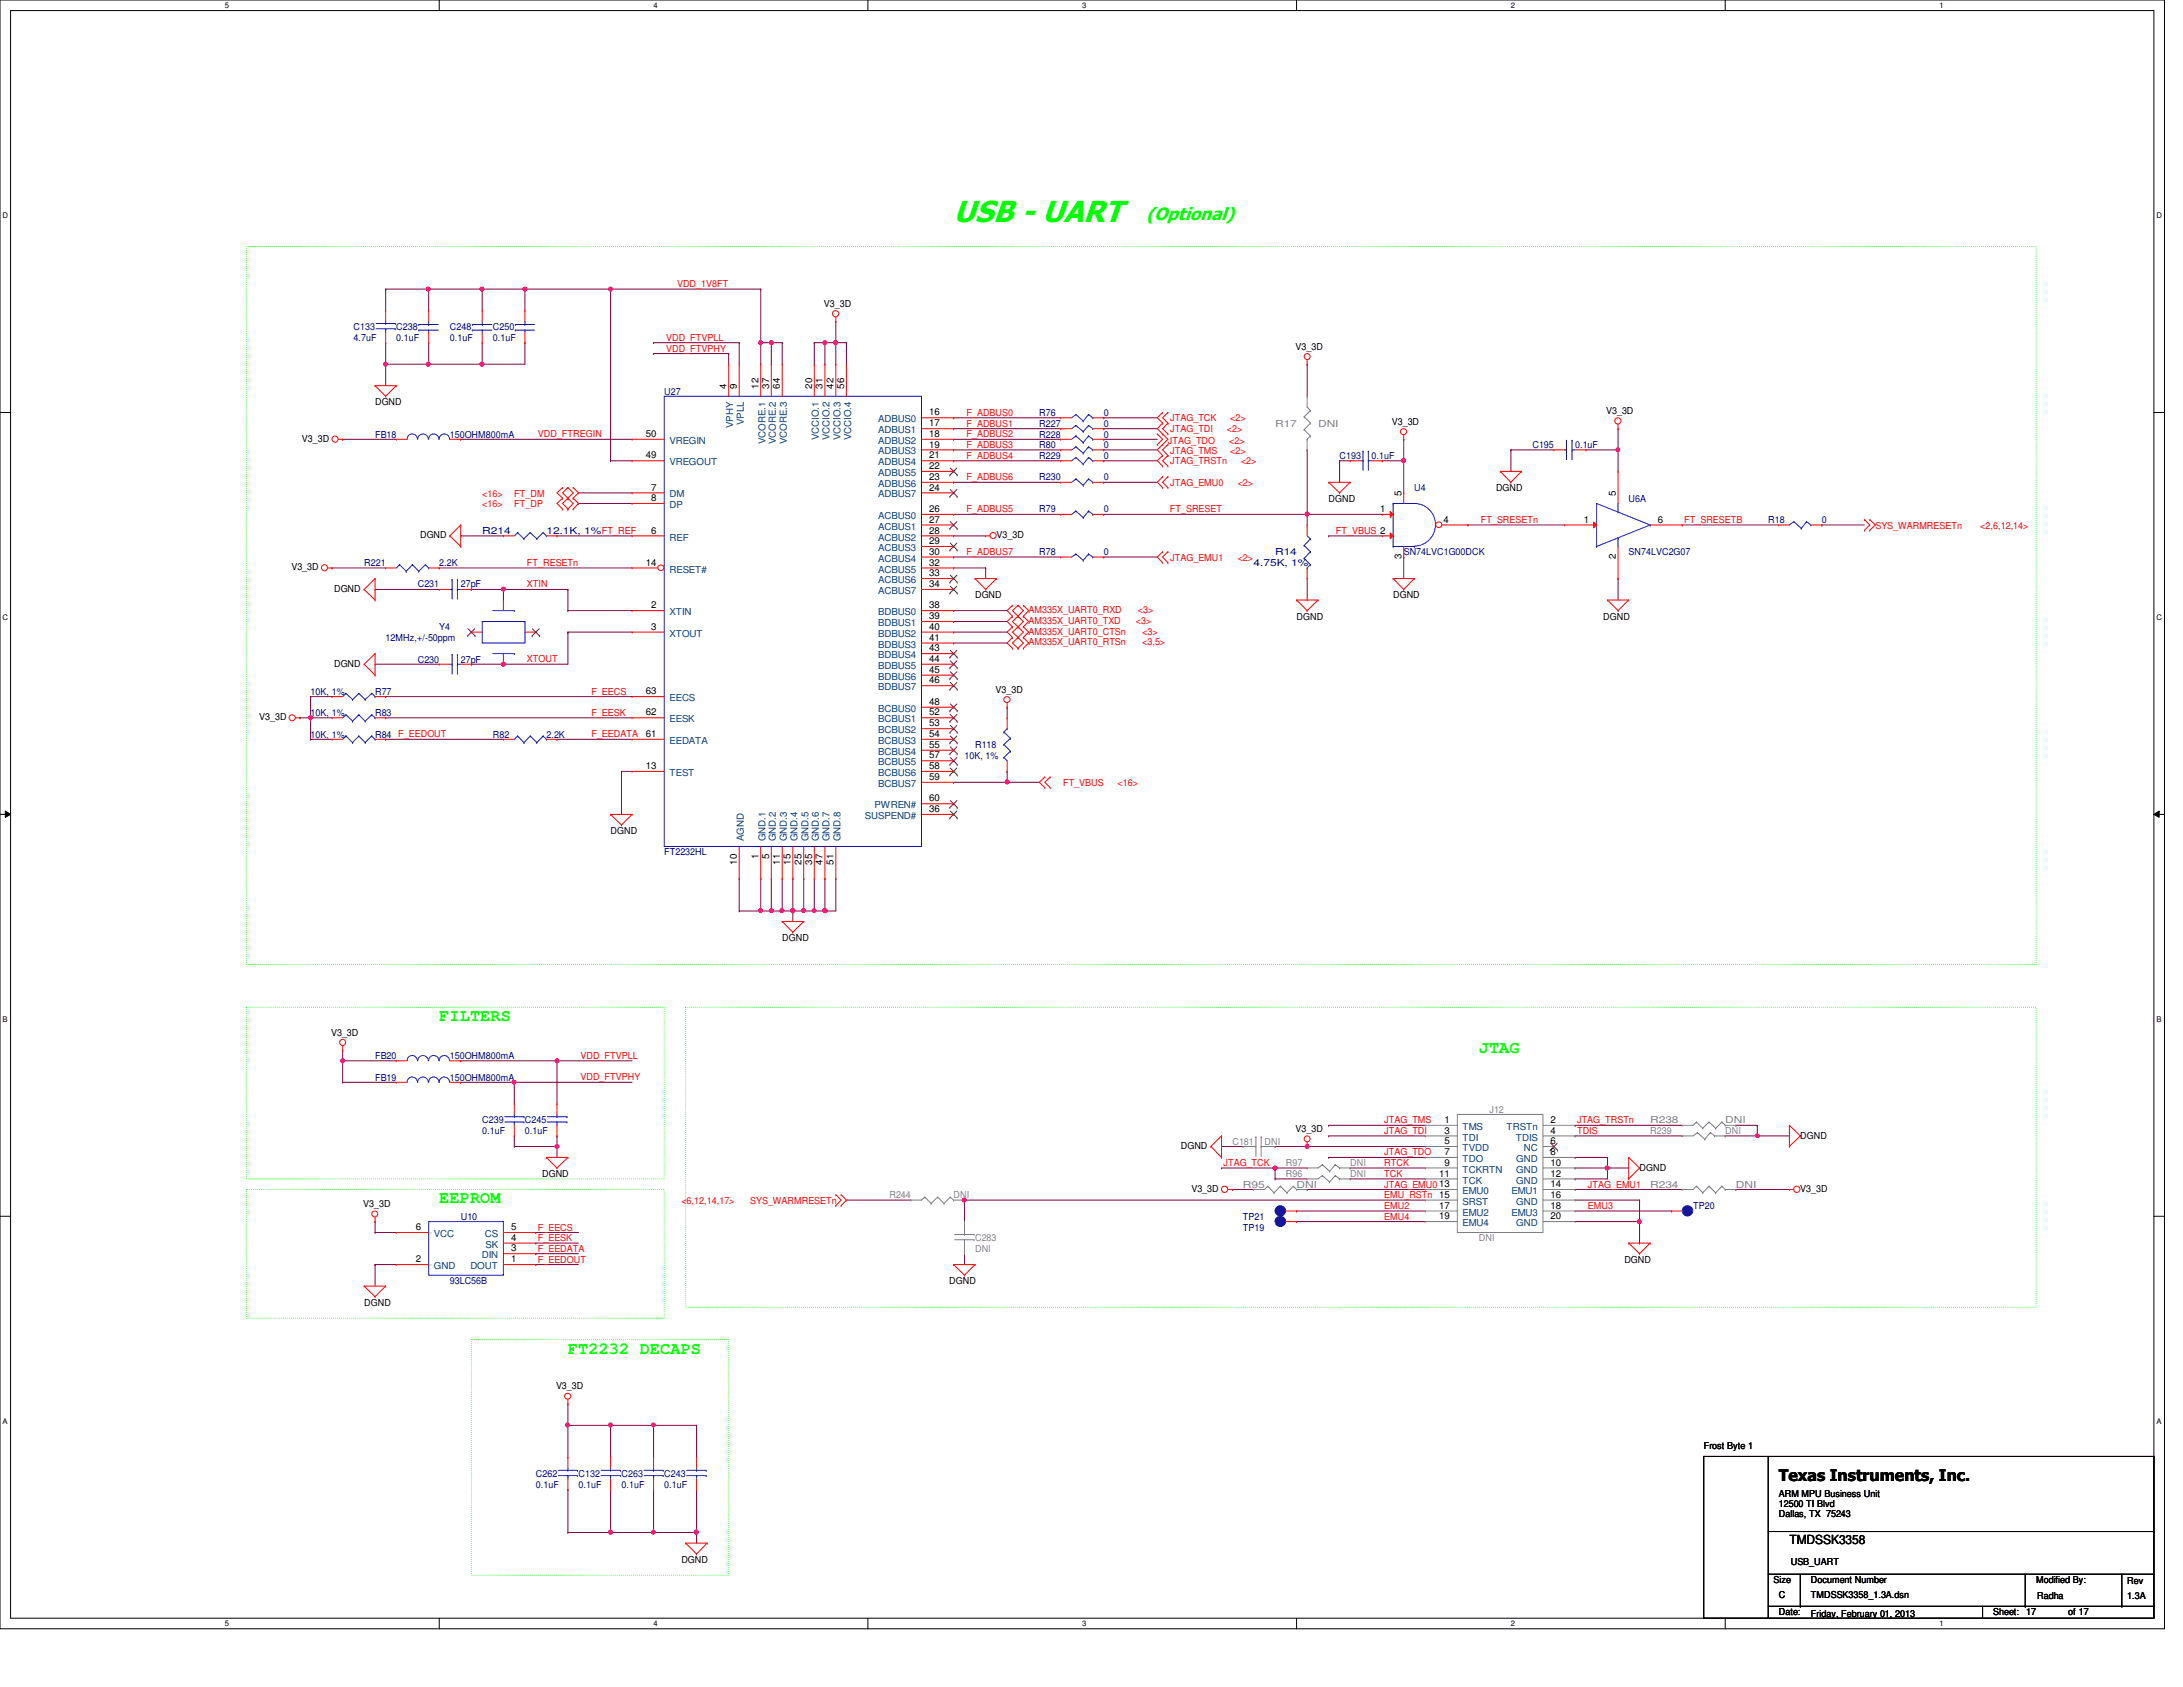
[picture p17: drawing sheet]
<svg xmlns="http://www.w3.org/2000/svg" width="279mm" height="216mm" viewBox="0 0 279 216" stroke-linecap="round" stroke-linejoin="round" font-family="sans-serif">
<defs><g id="words">
<text font-size="3.9" fill="#0f0" x="122" y="28.4">USB - UART</text>
<text font-size="2.3" fill="#0f0" x="146.7" y="28.2">(Optional)</text>
<g font-size="2.2" fill="#0f0">
<text x="56.2" y="130.7">FILTERS</text>
<text x="189.3" y="134.8">JTAG</text>
<text x="56.2" y="154">EEPROM</text>
<text x="72.7" y="173.2">FT2232 DECAPS</text>
</g>
<text font-size="2" x="227.7" y="189.5">Texas Instruments, Inc.</text>
<text font-size="1.6" x="229" y="197.6">TMDSSK3358</text>
<g font-size="1.2" fill="#f00">
<text x="86.7" y="36.7">VDD_1V8FT</text>
<text x="85.3" y="43.6">VDD_FTVPLL</text>
<text x="85.3" y="45">VDD_FTVPHY</text>
<text x="123.7" y="53.2">F_ADBUS0</text>
<text x="149.8" y="53.9">JTAG_TCK</text>
<text x="157.4" y="53.9">&lt;2&gt;</text>
<text x="68.8" y="56">VDD_FTREGIN</text>
<text x="123.7" y="54.6">F_ADBUS1</text>
<text x="123.7" y="56">F_ADBUS2</text>
<text x="123.7" y="57.3">F_ADBUS3</text>
<text x="123.7" y="58.7">F_ADBUS4</text>
<text x="149.5" y="56.8">JTAG_TDO</text>
<text x="149.8" y="55.3">JTAG_TDI</text>
<text x="149.8" y="59.4">JTAG_TRSTn</text>
<text x="149.8" y="58">JTAG_TMS</text>
<text x="157" y="55.3">&lt;2&gt;</text>
<text x="157.3" y="56.8">&lt;2&gt;</text>
<text x="157.4" y="58">&lt;2&gt;</text>
<text x="158.8" y="59.4">&lt;2&gt;</text>
<text x="61.7" y="63.5">&lt;16&gt;</text>
<text x="61.7" y="64.9">&lt;16&gt;</text>
<text x="65.8" y="63.5">FT_DM</text>
<text x="65.8" y="64.9">FT_DP</text>
<text x="123.7" y="61.5">F_ADBUS6</text>
<text x="123.7" y="65.6">F_ADBUS5</text>
<text x="149.7" y="65.6">FT_SRESET</text>
<text x="149.8" y="62.1">JTAG_EMU0</text>
<text x="158.4" y="62.1">&lt;2&gt;</text>
<text x="123.7" y="71">F_ADBUS7</text>
<text x="149.8" y="71.8">JTAG_EMU1</text>
<text x="158.4" y="71.8">&lt;2&gt;</text>
<text x="171" y="68.3">FT_VBUS 2</text>
<text x="189.5" y="66.9">FT_SRESETn</text>
<text x="215.6" y="66.9">FT_SRESETB</text>
<text x="240" y="67.6">SYS_WARMRESETn</text>
<text x="253.4" y="67.6">&lt;2,6,12,14&gt;</text>
<text x="67.4" y="72.4">FT_RESETn</text>
<text x="67.4" y="75.2">XTIN</text>
<text x="131.7" y="78.5">AM335X_UART0_RXD</text>
<text x="131.7" y="79.8">AM335X_UART0_TXD</text>
<text x="131.7" y="81.2">AM335X_UART0_CTSn</text>
<text x="131.7" y="82.6">AM335X_UART0_RTSn</text>
<text x="145.4" y="79.8">&lt;3&gt;</text>
<text x="145.6" y="78.5">&lt;3&gt;</text>
<text x="146.2" y="81.2">&lt;3&gt;</text>
<text x="146.2" y="82.6">&lt;3,5&gt;</text>
<text x="67.4" y="84.8">XTOUT</text>
<text x="75.7" y="88.9">F_EECS</text>
<text x="75.7" y="91.6">F_EESK</text>
<text x="75.7" y="94.4">F_EEDATA</text>
<text x="136.1" y="100.6">FT_VBUS</text>
<text x="143" y="100.6">&lt;16&gt;</text>
<text x="74.3" y="135.5">VDD_FTVPLL</text>
<text x="74.3" y="138.3">VDD_FTVPHY</text>
<text x="177.2" y="143.8">JTAG_TMS</text>
<text x="201.8" y="143.8">JTAG_TRSTn</text>
<text x="156.6" y="149.2">JTAG_TCK</text>
<text x="177.2" y="145.1">JTAG_TDI</text>
<text x="177.2" y="147.9">JTAG_TDO</text>
<text x="177.2" y="149.2">RTCK</text>
<text x="201.8" y="145.1">TDIS</text>
<text x="87.2" y="154.1">&lt;6,12,14,17&gt;</text>
<text x="96" y="154.1">SYS_WARMRESETn</text>
<text x="177.2" y="150.6">TCK</text>
<text x="177.2" y="152">JTAG_EMU013</text>
<text x="177.2" y="154.7">EMU2</text>
<text x="177.2" y="153.3">EMU_RSTn 15</text>
<text x="203.2" y="152">JTAG_EMU1</text>
<text x="203.2" y="154.7">EMU3</text>
<text x="68.8" y="160.2">F_EEDATA</text>
<text x="68.8" y="158.8">F_EESK</text>
<text x="68.8" y="157.5">F_EECS</text>
<text x="68.8" y="161.6">F_EEDOUT</text>
<text x="177.2" y="156.1">EMU4</text>
</g>
<g font-size="1.2">
<text x="105.5" y="39.2">V3_3D</text>
<text x="165.8" y="44.7">V3_3D</text>
<text x="48" y="51.9">DGND</text>
<text x="93" y="49.7" transform="rotate(-90 93 49.7)">4</text>
<text x="94.3" y="49.7" transform="rotate(-90 94.3 49.7)">9</text>
<text x="97.1" y="49.7" transform="rotate(-90 97.1 49.7)">12</text>
<text x="98.4" y="49.7" transform="rotate(-90 98.4 49.7)">37</text>
<text x="99.8" y="49.7" transform="rotate(-90 99.8 49.7)">64</text>
<text x="103.9" y="49.7" transform="rotate(-90 103.9 49.7)">20</text>
<text x="105.3" y="49.7" transform="rotate(-90 105.3 49.7)">31</text>
<text x="106.7" y="49.7" transform="rotate(-90 106.7 49.7)">42</text>
<text x="108" y="49.7" transform="rotate(-90 108 49.7)">56</text>
<text x="118.9" y="53.2">16</text>
<text x="205.6" y="53">V3_3D</text>
<text x="38.7" y="56.6">V3_3D</text>
<text x="82.7" y="58.7">49</text>
<text x="82.7" y="55.9">50</text>
<text x="118.9" y="54.6">17</text>
<text x="118.9" y="55.9">18</text>
<text x="118.9" y="57.3">19</text>
<text x="118.9" y="58.7">21</text>
<text x="178.1" y="54.4">V3_3D</text>
<text x="83.4" y="62.8">7</text>
<text x="83.4" y="64.1">8</text>
<text x="118.9" y="60">22</text>
<text x="118.9" y="61.4">23</text>
<text x="118.9" y="62.8">24</text>
<text x="118.9" y="65.5">26</text>
<text x="170.1" y="64.2">DGND</text>
<text x="176.7" y="65.5">1</text>
<text x="179.4" y="63.5" transform="rotate(-90 179.4 63.5)">5</text>
<text x="191.5" y="62.9">DGND</text>
<text x="206.8" y="63.5" transform="rotate(-90 206.8 63.5)">5</text>
<text x="53.8" y="68.9">DGND</text>
<text x="83.4" y="68.3">6</text>
<text x="118.9" y="66.9">27</text>
<text x="118.9" y="68.3">28</text>
<text x="118.9" y="69.6">29</text>
<text x="118.9" y="71">30</text>
<text x="127.6" y="68.9">V3_3D</text>
<text x="179.4" y="71.6" transform="rotate(-90 179.4 71.6)">3</text>
<text x="184.7" y="66.9">4</text>
<text x="202.7" y="66.9">1</text>
<text x="206.8" y="71.6" transform="rotate(-90 206.8 71.6)">2</text>
<text x="212.2" y="66.9">6</text>
<text x="37.3" y="73">V3_3D</text>
<text x="42.8" y="75.7">DGND</text>
<text x="82.7" y="72.4">14</text>
<text x="83.4" y="77.9">2</text>
<text x="118.9" y="72.4">32</text>
<text x="118.9" y="73.7">33</text>
<text x="118.9" y="75.1">34</text>
<text x="118.9" y="77.9">38</text>
<text x="124.8" y="76.6">DGND</text>
<text x="178.3" y="76.6">DGND</text>
<text x="83.4" y="80.6">3</text>
<text x="118.9" y="79.2">39</text>
<text x="118.9" y="80.6">40</text>
<text x="118.9" y="82">41</text>
<text x="118.9" y="83.4">43</text>
<text x="165.9" y="79.3">DGND</text>
<text x="205.2" y="79.3">DGND</text>
<text x="42.8" y="85.3">DGND</text>
<text x="82.7" y="88.9">63</text>
<text x="118.9" y="84.7">44</text>
<text x="118.9" y="86.1">45</text>
<text x="118.9" y="87.5">46</text>
<text x="127.4" y="88.6">V3_3D</text>
<text x="33.2" y="92.2">V3_3D</text>
<text x="82.7" y="91.6">62</text>
<text x="82.7" y="94.3">61</text>
<text x="118.9" y="90.2">48</text>
<text x="118.9" y="91.6">52</text>
<text x="118.9" y="93">53</text>
<text x="118.9" y="94.3">54</text>
<text x="118.9" y="95.7">55</text>
<text x="82.7" y="98.4">13</text>
<text x="118.9" y="97.1">57</text>
<text x="118.9" y="98.4">58</text>
<text x="118.9" y="99.8">59</text>
<text x="78.1" y="106.7">DGND</text>
<text x="118.9" y="102.6">60</text>
<text x="118.9" y="103.9">36</text>
<text x="94.3" y="110.7" transform="rotate(-90 94.3 110.7)">10</text>
<text x="97.1" y="110" transform="rotate(-90 97.1 110)">1</text>
<text x="98.4" y="110" transform="rotate(-90 98.4 110)">5</text>
<text x="99.8" y="110.7" transform="rotate(-90 99.8 110.7)">11</text>
<text x="101.2" y="110.7" transform="rotate(-90 101.2 110.7)">15</text>
<text x="102.6" y="110.7" transform="rotate(-90 102.6 110.7)">25</text>
<text x="103.9" y="110.7" transform="rotate(-90 103.9 110.7)">35</text>
<text x="105.3" y="110.7" transform="rotate(-90 105.3 110.7)">47</text>
<text x="106.7" y="110.7" transform="rotate(-90 106.7 110.7)">51</text>
<text x="100.1" y="120.4">DGND</text>
<text x="42.4" y="132.5">V3_3D</text>
<text x="184.9" y="143.7">1</text>
<text x="198.5" y="143.7">2</text>
<text x="151.1" y="147.1">DGND</text>
<text x="165.8" y="144.9">V3_3D</text>
<text x="184.9" y="145.1">3</text>
<text x="184.9" y="146.4">5</text>
<text x="184.9" y="147.8">7</text>
<text x="184.9" y="149.2">9</text>
<text x="198.5" y="145.1">4</text>
<text x="198.5" y="146.4">6</text>
<text x="198.5" y="147.8">8</text>
<text x="198.5" y="149.2">10</text>
<text x="209.8" y="149.8">DGND</text>
<text x="230.4" y="145.7">DGND</text>
<text x="46.5" y="154.5">V3_3D</text>
<text x="69.4" y="150.6">DGND</text>
<text x="152.5" y="152.6">V3_3D</text>
<text x="184.2" y="150.6">11</text>
<text x="184.2" y="154.7">17</text>
<text x="198.5" y="150.6">12</text>
<text x="198.5" y="151.9">14</text>
<text x="198.5" y="153.3">16</text>
<text x="198.5" y="154.7">18</text>
<text x="230.4" y="152.6">V3_3D</text>
<text x="53.2" y="161.5">2</text>
<text x="53.2" y="157.4">6</text>
<text x="65.4" y="157.4">5</text>
<text x="65.4" y="158.8">4</text>
<text x="65.4" y="160.1">3</text>
<text x="65.4" y="161.5">1</text>
<text x="184.2" y="156">19</text>
<text x="198.5" y="156">20</text>
<text x="207.9" y="161.6">DGND</text>
<text x="46.6" y="167.1">DGND</text>
<text x="121.5" y="164.3">DGND</text>
<text x="71.2" y="177.8">V3_3D</text>
<text x="218.1" y="185.5">Frost Byte 1</text>
<text x="227.7" y="191.6">ARM MPU Business Unit</text>
<text x="227.7" y="192.9">12500 TI Blvd</text>
<text x="227.7" y="194.2">Dallas, TX 75243</text>
<text x="87.2" y="200">DGND</text>
<text x="227" y="202.6">Size</text>
<text x="229.2" y="200.3">USB_UART</text>
<text x="231.8" y="202.6">Document Number</text>
<text x="260.6" y="202.6">Modified By:</text>
<text x="272.2" y="202.7">Rev</text>
<text x="227.7" y="206.7">Date:</text>
<text x="227.7" y="204.6">C</text>
<text x="231.8" y="206.9">Friday, February 01, 2013</text>
<text x="231.8" y="204.6">TMDSSK3358_1.3A.dsn</text>
<text x="255.1" y="206.7">Sheet:</text>
<text x="259.3" y="206.7">17</text>
<text x="260.7" y="204.7">Radha</text>
<text x="264.7" y="206.7">of 17</text>
<text x="272.2" y="204.7">1.3A</text>
</g>
<g font-size="1.2" fill="#000080">
<text x="45.3" y="42.3">C133</text>
<text x="45.3" y="43.6">4.7uF</text>
<text x="50.7" y="42.3">C238</text>
<text x="50.7" y="43.6">0.1uF</text>
<text x="57.6" y="42.3">C248</text>
<text x="57.6" y="43.6">0.1uF</text>
<text x="63.1" y="42.3">C250</text>
<text x="63.1" y="43.6">0.1uF</text>
<text x="85" y="50.5">U27</text>
<text x="133" y="53.3">R76</text>
<text x="141.3" y="53.3">0</text>
<text x="48" y="56">FB18</text>
<text x="57.6" y="56">150OHM800mA</text>
<text x="133" y="54.6">R227</text>
<text x="133" y="56">R228</text>
<text x="133" y="57.4">R80</text>
<text x="133" y="58.7">R229</text>
<text x="141.3" y="54.6">0</text>
<text x="141.3" y="56">0</text>
<text x="141.3" y="58.7">0</text>
<text x="141.3" y="57.4">0</text>
<text x="171.4" y="58.7">C193</text>
<text x="175.6" y="58.7">0.1uF</text>
<text x="196.1" y="57.4">C195</text>
<text x="201.6" y="57.4">0.1uF</text>
<text x="133" y="61.5">R230</text>
<text x="133" y="65.6">R79</text>
<text x="141.3" y="61.5">0</text>
<text x="141.3" y="65.6">0</text>
<text x="181" y="62.9">U4</text>
<text x="208.4" y="64.2">U6A</text>
<text x="61.7" y="68.3">R214</text>
<text x="69.9" y="68.3">12.1K, 1%FT_REF</text>
<text x="133" y="71.1">R78</text>
<text x="141.3" y="71.1">0</text>
<text x="163.2" y="71.1">R14</text>
<text x="179.7" y="71.1">SN74LVC1G00DCK</text>
<text x="208.4" y="71.1">SN74LVC2G07</text>
<text x="226.3" y="67">R18</text>
<text x="233.2" y="67">0</text>
<text x="46.6" y="72.4">R221</text>
<text x="53.5" y="75.2">C231</text>
<text x="56.2" y="72.4">2.2K</text>
<text x="59" y="75.2">27pF</text>
<text x="160.4" y="72.4">4.75K, 1%</text>
<text x="49.4" y="82">12MHz,+/-50ppm</text>
<text x="56.2" y="80.7">Y4</text>
<text x="39.8" y="88.9">10K, 1%</text>
<text x="48" y="88.9">R77</text>
<text x="53.5" y="84.8">C230</text>
<text x="59" y="84.8">27pF</text>
<text x="39.8" y="91.7">10K, 1%</text>
<text x="39.8" y="94.4">10K, 1%</text>
<text x="48" y="91.7">R83</text>
<text x="48" y="94.4">R84 F_EEDOUT</text>
<text x="63.1" y="94.4">R82</text>
<text x="69.9" y="94.4">2.2K</text>
<text x="124.8" y="95.8">R118</text>
<text x="123.4" y="97.2">10K, 1%</text>
<text x="85" y="109.5">FT2232HL</text>
<text x="48" y="135.6">FB20</text>
<text x="57.6" y="135.6">150OHM800mA</text>
<text x="48" y="138.3">FB19</text>
<text x="57.6" y="138.3">150OHM800mA</text>
<text x="61.7" y="143.8">C239</text>
<text x="67.2" y="143.8">C245</text>
<text x="61.7" y="145.2">0.1uF</text>
<text x="67.2" y="145.2">0.1uF</text>
<text x="216.7" y="154.7">TP20</text>
<text x="59" y="156.1">U10</text>
<text x="159.1" y="156.1">TP21</text>
<text x="159.1" y="157.5">TP19</text>
<text x="57.6" y="164.3">93LC56B</text>
<text x="68.6" y="189">C262</text>
<text x="68.6" y="190.4">0.1uF</text>
<text x="74" y="189">C132</text>
<text x="74" y="190.4">0.1uF</text>
<text x="79.5" y="189">C263</text>
<text x="79.5" y="190.4">0.1uF</text>
<text x="85" y="189">C243</text>
<text x="85" y="190.4">0.1uF</text>
</g>
<g font-size="1.2" fill="#004080">
<text x="85.7" y="59.6">VREGOUT</text>
<text x="85.7" y="56.8">VREGIN</text>
<text x="93.9" y="54.8" transform="rotate(-90 93.9 54.8)">VPHY</text>
<text x="95.2" y="54.4" transform="rotate(-90 95.2 54.4)">VPLL</text>
<text x="98" y="56.9" transform="rotate(-90 98 56.9)">VCORE.1</text>
<text x="99.3" y="56.9" transform="rotate(-90 99.3 56.9)">VCORE.2</text>
<text x="100.7" y="56.9" transform="rotate(-90 100.7 56.9)">VCORE.3</text>
<text x="104.8" y="56.3" transform="rotate(-90 104.8 56.3)">VCCIO.1</text>
<text x="106.2" y="56.3" transform="rotate(-90 106.2 56.3)">VCCIO.2</text>
<text x="107.6" y="56.3" transform="rotate(-90 107.6 56.3)">VCCIO.3</text>
<text x="108.9" y="56.3" transform="rotate(-90 108.9 56.3)">VCCIO.4</text>
<text x="112.4" y="54.1">ADBUS0</text>
<text x="112.4" y="55.5">ADBUS1</text>
<text x="112.4" y="56.8">ADBUS2</text>
<text x="112.4" y="58.2">ADBUS3</text>
<text x="112.4" y="59.6">ADBUS4</text>
<text x="85.7" y="63.7">DM</text>
<text x="85.7" y="65">DP</text>
<text x="112.4" y="60.9">ADBUS5</text>
<text x="112.4" y="62.3">ADBUS6</text>
<text x="112.4" y="63.7">ADBUS7</text>
<text x="85.7" y="69.2">REF</text>
<text x="112.4" y="66.4">ACBUS0</text>
<text x="112.4" y="67.8">ACBUS1</text>
<text x="112.4" y="69.2">ACBUS2</text>
<text x="112.4" y="70.5">ACBUS3</text>
<text x="112.4" y="71.9">ACBUS4</text>
<text x="85.7" y="73.3">RESET#</text>
<text x="112.4" y="73.3">ACBUS5</text>
<text x="112.4" y="74.6">ACBUS6</text>
<text x="112.4" y="76">ACBUS7</text>
<text x="85.7" y="81.5">XTOUT</text>
<text x="85.7" y="78.7">XTIN</text>
<text x="112.4" y="78.7">BDBUS0</text>
<text x="112.4" y="80.1">BDBUS1</text>
<text x="112.4" y="81.5">BDBUS2</text>
<text x="112.4" y="82.9">BDBUS3</text>
<text x="85.7" y="89.7">EECS</text>
<text x="112.4" y="84.2">BDBUS4</text>
<text x="112.4" y="85.6">BDBUS5</text>
<text x="112.4" y="87">BDBUS6</text>
<text x="112.4" y="88.3">BDBUS7</text>
<text x="85.7" y="92.5">EESK</text>
<text x="85.7" y="95.2">EEDATA</text>
<text x="112.4" y="91.1">BCBUS0</text>
<text x="112.4" y="92.5">BCBUS1</text>
<text x="112.4" y="93.9">BCBUS2</text>
<text x="112.4" y="95.2">BCBUS3</text>
<text x="85.7" y="99.3">TEST</text>
<text x="112.4" y="96.6">BCBUS4</text>
<text x="112.4" y="98">BCBUS5</text>
<text x="112.4" y="99.3">BCBUS6</text>
<text x="112.4" y="100.7">BCBUS7</text>
<text x="95.2" y="107.7" transform="rotate(-90 95.2 107.7)">AGND</text>
<text x="98" y="107.7" transform="rotate(-90 98 107.7)">GND.1</text>
<text x="99.3" y="107.7" transform="rotate(-90 99.3 107.7)">GND.2</text>
<text x="100.7" y="107.7" transform="rotate(-90 100.7 107.7)">GND.3</text>
<text x="102.1" y="107.7" transform="rotate(-90 102.1 107.7)">GND.4</text>
<text x="103.5" y="107.7" transform="rotate(-90 103.5 107.7)">GND.5</text>
<text x="104.8" y="107.7" transform="rotate(-90 104.8 107.7)">GND.6</text>
<text x="106.2" y="107.7" transform="rotate(-90 106.2 107.7)">GND.7</text>
<text x="107.6" y="107.7" transform="rotate(-90 107.6 107.7)">GND.8</text>
<text x="110.7" y="104.8">SUSPEND#</text>
<text x="111.9" y="103.5">PWREN#</text>
<text x="187.2" y="144.6">TMS</text>
<text x="187.2" y="146">TDI</text>
<text x="187.2" y="147.3">TVDD</text>
<text x="187.2" y="148.7">TDO</text>
<text x="192.8" y="144.6">TRSTn</text>
<text x="194" y="146">TDIS</text>
<text x="194.1" y="148.7">GND</text>
<text x="195" y="147.3">NC</text>
<text x="187.2" y="150.1">TCKRTN</text>
<text x="187.2" y="151.5">TCK</text>
<text x="187.2" y="152.8">EMU0</text>
<text x="187.2" y="154.2">SRST</text>
<text x="187.2" y="155.6">EMU2</text>
<text x="193.5" y="152.8">EMU1</text>
<text x="193.5" y="155.6">EMU3</text>
<text x="194.1" y="150.1">GND</text>
<text x="194.1" y="151.5">GND</text>
<text x="194.1" y="154.2">GND</text>
<text x="55.5" y="158.3">VCC</text>
<text x="61.7" y="161">DIN</text>
<text x="62.1" y="158.3">CS</text>
<text x="62.1" y="159.7">SK</text>
<text x="187.2" y="156.9">EMU4</text>
<text x="194.1" y="156.9">GND</text>
<text x="55.5" y="162.4">GND</text>
<text x="60.2" y="162.4">DOUT</text>
</g>
<g font-size="1.2" fill="#808080">
<text x="163.2" y="54.6">R17</text>
<text x="168.7" y="54.6">DNI</text>
<text x="190.6" y="142.4">J12</text>
<text x="211.2" y="143.8">R238</text>
<text x="220.8" y="143.8">DNI</text>
<text x="157.7" y="146.5">C181</text>
<text x="161.8" y="146.5">DNI</text>
<text x="164.6" y="149.3">R97</text>
<text x="172.8" y="149.3">DNI</text>
<text x="211.2" y="145.2">R239</text>
<text x="220.8" y="145.2">DNI</text>
<text x="113.8" y="153.4">R244</text>
<text x="122" y="153.4">DNI</text>
<text x="159.1" y="152">R95</text>
<text x="164.6" y="150.6">R96</text>
<text x="165.9" y="152">DNI</text>
<text x="172.8" y="150.6">DNI</text>
<text x="211.2" y="152">R234</text>
<text x="222.2" y="152">DNI</text>
<text x="124.8" y="158.9">C283</text>
<text x="124.8" y="160.2">DNI</text>
<text x="189.3" y="158.9">DNI</text>
</g>
<g font-size="1">
<text x="28.8" y="1">5</text>
<text x="83.7" y="1">4</text>
<text x="138.5" y="1">3</text>
<text x="193.4" y="1">2</text>
<text x="248.2" y="1">1</text>
<text x=".3" y="27.9">D</text>
<text x="276" y="27.9">D</text>
<text x=".3" y="79.4">C</text>
<text x="276" y="79.4">C</text>
<text x=".3" y="130.8">B</text>
<text x="276" y="130.8">B</text>
<text x=".3" y="182.2">A</text>
<text x="276" y="182.2">A</text>
<text x="28.8" y="208.1">5</text>
<text x="83.7" y="208.1">4</text>
<text x="138.5" y="208.1">3</text>
<text x="193.4" y="208.1">2</text>
<text x="248.2" y="208.1">1</text>
</g>
</g></defs>
<path d="M0 0h277v208.4h-277zM1.4 1.4h274.3v205.7h-274.3z" fill="none" stroke="#000" stroke-width=".13"/>
<g fill="#fff">
<path d="M28.8 .1h.5v1.1h-.5z"/>
<path d="M28.8 207.2h.5v1.1h-.5z"/>
</g>
<path d="M56.2 0v1.4M56.2 207.1v1.3" fill="none" stroke="#000" stroke-width=".13"/>
<g fill="#fff">
<path d="M83.7 .1h.5v1.1h-.5z"/>
<path d="M83.7 207.2h.5v1.1h-.5z"/>
</g>
<path d="M111.1 0v1.4M111.1 207.1v1.3" fill="none" stroke="#000" stroke-width=".13"/>
<g fill="#fff">
<path d="M138.5 .1h.6v1.1h-.6z"/>
<path d="M138.5 207.2h.6v1.1h-.6z"/>
</g>
<path d="M165.9 0v1.4M165.9 207.1v1.3" fill="none" stroke="#000" stroke-width=".13"/>
<g fill="#fff">
<path d="M193.4 .1h.5v1.1h-.5z"/>
<path d="M193.4 207.2h.5v1.1h-.5z"/>
</g>
<path d="M220.8 0v1.4M220.8 207.1v1.3" fill="none" stroke="#000" stroke-width=".13"/>
<g fill="#fff">
<path d="M248.2 .1h.6v1.1h-.6z"/>
<path d="M248.2 207.2h.6v1.1h-.6z"/>
<path d="M.3 27.1h.8v1.1h-.8z"/>
<path d="M276 27.1h.7v1.1h-.7z"/>
<path d="M.3 78.5h.8v1.1h-.8z"/>
<path d="M276 78.5h.7v1.1h-.7z"/>
</g>
<path d="M0 52.8h1.4M275.7 52.8h1.3" fill="none" stroke="#000" stroke-width=".13"/>
<g fill="#fff">
<path d="M.3 129.9h.7v1.1h-.7z"/>
<path d="M276 129.9h.6v1.1h-.6z"/>
</g>
<path d="M0 104.2h1.4M.7 103.8l.7 .4-.7 .4zM275.7 104.2l.7-.4v.8zM275.7 104.2h1.3" fill="none" stroke="#000" stroke-width=".13"/>
<path d="M.7 103.8l.7 .4-.7 .4zM275.7 104.2l.7-.4v.8z" fill="#000"/>
<g fill="#fff">
<path d="M.3 181.4h.7v1.1h-.7z"/>
<path d="M276 181.4h.6v1.1h-.6z"/>
</g>
<path d="M0 155.7h1.4M275.7 155.7h1.3" fill="none" stroke="#000" stroke-width=".13"/>
<path d="M31.5 31.5h229.1v91.9h-229.1zM31.5 128.9h53.5v22h-53.5zM87.8 128.9h172.8v38.4h-172.8zM31.5 152.2h53.5v16.5h-53.5zM60.3 171.4h33v30.2h-33z" fill="none" stroke="#0f0" stroke-width=".13" stroke-dasharray="0 .3"/>
<path d="M83.7 196.1h.1M89.2 190.6h.1M89.2 190.6v5.5h-5.5" fill="none" stroke="#800040" stroke-width=".13"/>
<circle cx="89.1" cy="196.1" r=".26" fill="#f0f"/>
<circle cx="89.1" cy="196.1" r=".26" fill="none" stroke="#f0f" stroke-width=".13"/>
<path d="M83.7 190.6h.1M83.7 190.6v5.5M89.2 196.1h.1M89.2 196.1v1.4" fill="none" stroke="#800040" stroke-width=".13"/>
<circle cx="89.1" cy="196.1" r=".26" fill="#f0f"/>
<circle cx="89.1" cy="196.1" r=".26" fill="none" stroke="#f0f" stroke-width=".13"/>
<path d="M72.7 190.6h.1M72.7 196.1h.1M72.7 190.6v5.5M72.7 196.1h11M78.1 190.6h.1M78.1 196.1h.1M78.1 190.6v5.5" fill="none" stroke="#800040" stroke-width=".13"/>
<path d="M83.5 195.9l.1-.1 .2 .1v.4h-.2h-.1z" fill-rule="evenodd" fill="#f0f"/>
<path d="M83.5 195.9l.1-.1 .2 .1v.4h-.2h-.1z" fill="none" stroke="#f0f" stroke-width=".13"/>
<circle cx="78.1" cy="196.1" r=".26" fill="#f0f"/>
<circle cx="78.1" cy="196.1" r=".26" fill="none" stroke="#f0f" stroke-width=".13"/>
<path d="M72.7 182.4h.1M72.7 182.4v4.1" fill="none" stroke="#800040" stroke-width=".13"/>
<circle cx="72.6" cy="182.4" r=".26" fill="#f0f"/>
<circle cx="72.6" cy="182.4" r=".26" fill="none" stroke="#f0f" stroke-width=".13"/>
<path d="M72.7 182.4h.1M72.7 182.4h5.4M83.7 182.4h.1M83.7 182.4v4.1M89.2 182.4h.1M89.2 182.4v4.1" fill="none" stroke="#800040" stroke-width=".13"/>
<path d="M83.5 182.2l.1-.1 .2 .1v.3l-.2 .1-.1-.1z" fill-rule="evenodd" fill="#f0f"/>
<path d="M83.5 182.2l.1-.1 .2 .1v.3l-.2 .1-.1-.1z" fill="none" stroke="#f0f" stroke-width=".13"/>
<path d="M78.1 182.4h.1M78.1 182.4v4.1M83.7 182.4h.1M83.7 182.4h5.5" fill="none" stroke="#800040" stroke-width=".13"/>
<circle cx="78.1" cy="182.4" r=".26" fill="#f0f"/>
<circle cx="78.1" cy="182.4" r=".26" fill="none" stroke="#f0f" stroke-width=".13"/>
<path d="M167.3 146.7h.1M167.3 146.7h15.1M170.1 144h.1M170.1 145.4h.1M170.1 144h12.3M170.1 145.4h12.3M72.7 179.7h.1M72.7 179.7v2.7M78.1 182.4h.1M78.1 182.4h5.6" fill="none" stroke="#800040" stroke-width=".13"/>
<circle cx="167.3" cy="146.7" r=".26" fill="#f0f"/>
<circle cx="167.3" cy="146.7" r=".26" fill="none" stroke="#f0f" stroke-width=".13"/>
<g fill="none" stroke="#800040" stroke-width=".13">
<path d="M157.7 152.2h.1M157.7 152.2h2.7M163.2 146.7h.1M163.2 150.9h.1M163.2 149.5h.1M163.2 150.9h4.1M163.2 146.7h4.1M163.2 149.5v1.4M167.3 152.2h.1M167.3 152.2h15.1M170.1 148.1h.1M170.1 148.1h12.3"/>
<path d="M172.8 150.9h.1M172.8 149.5h.1M172.8 150.9h9.6M172.8 149.5h9.6"/>
</g>
<circle cx="163.2" cy="149.5" r=".26" fill="#f0f"/>
<circle cx="163.2" cy="149.5" r=".26" fill="none" stroke="#f0f" stroke-width=".13"/>
<g fill="none" stroke="#800040" stroke-width=".13">
<path d="M156.3 149.5h.1M156.3 149.5h11M163.2 149.5h.1M201.6 152.2h.1M201.6 150.9h.1M201.6 148.1h.1M201.6 152.2h13.7M201.6 148.1h4.1M205.7 149.5h.1M205.7 149.5h2.7M205.7 149.5v1.4h-4.1M222.2 152.2h.1"/>
<path d="M222.2 152.2h6.8"/>
</g>
<circle cx="205.7" cy="149.5" r=".26" fill="#f0f"/>
<circle cx="205.7" cy="149.5" r=".26" fill="none" stroke="#f0f" stroke-width=".13"/>
<path d="M201.6 145.4h.1M201.6 144h.1M201.6 145.4h13.7M201.6 144h13.7M224.9 145.4h.1M224.9 144h.1M224.9 145.4h4.1M224.9 144v1.4" fill="none" stroke="#800040" stroke-width=".13"/>
<circle cx="224.9" cy="145.3" r=".25" fill="#f0f"/>
<circle cx="224.9" cy="145.3" r=".25" fill="none" stroke="#f0f" stroke-width=".13"/>
<g fill="none" stroke="#800040" stroke-width=".13">
<path d="M71.3 135.8h.1M71.3 135.8h9.6M48 157.7h.1M48 156.3h.1M48 157.7h2.7M48 156.3v1.4M68.6 159.1h.1M68.6 157.7h.1M68.6 159.1h5.4M68.6 157.7h5.4M71.3 145.4h.1M71.3 145.4v1.3"/>
<path d="M201.6 149.5h.1M205.7 148.1h.1M205.7 148.1v1.4h-4.1M220.8 145.4h.1M220.8 145.4h4.1M48 161.8h.1M48 161.8v2.8M48 161.8h2.7M68.6 160.4h.1M68.6 161.8h.1M68.6 160.4h5.4M68.6 161.8h5.4"/>
</g>
<circle cx="71.3" cy="135.8" r=".26" fill="#f0f"/>
<circle cx="71.3" cy="135.8" r=".26" fill="none" stroke="#f0f" stroke-width=".13"/>
<path d="M65.8 138.5h.1M65.8 138.5h15.1" fill="none" stroke="#800040" stroke-width=".13"/>
<circle cx="65.8" cy="138.5" r=".25" fill="#f0f"/>
<circle cx="65.8" cy="138.5" r=".25" fill="none" stroke="#f0f" stroke-width=".13"/>
<path d="M43.9 135.8h.1M43.9 135.8h6.8" fill="none" stroke="#800040" stroke-width=".13"/>
<circle cx="43.9" cy="135.8" r=".26" fill="#f0f"/>
<circle cx="43.9" cy="135.8" r=".26" fill="none" stroke="#f0f" stroke-width=".13"/>
<path d="M43.9 134.4h.1M43.9 138.5h.1M43.9 135.8h.1M43.9 134.4v4.1M43.9 138.5h6.8M65.8 145.4h.1M65.8 146.7h.1M65.8 145.4v1.3M65.8 146.7h5.5M71.3 146.7h.1M71.3 146.7v1.4" fill="none" stroke="#800040" stroke-width=".13"/>
<circle cx="71.3" cy="146.7" r=".26" fill="#f0f"/>
<circle cx="71.3" cy="146.7" r=".26" fill="none" stroke="#f0f" stroke-width=".13"/>
<path d="M98.7 116.6h.1M98.7 116.6h1.4M59 138.5h.1M59 135.8h.1M59 138.5h6.8M59 135.8h12.3M65.8 138.5h.1M65.8 138.5v2.8M71.3 135.8h.1M71.3 135.8v5.5" fill="none" stroke="#800040" stroke-width=".13"/>
<circle cx="98.7" cy="116.5" r=".26" fill="#f0f"/>
<circle cx="98.7" cy="116.5" r=".26" fill="none" stroke="#f0f" stroke-width=".13"/>
<path d="M101.5 116.6h.1M101.5 116.6v1.3" fill="none" stroke="#800040" stroke-width=".13"/>
<circle cx="101.5" cy="116.5" r=".26" fill="#f0f"/>
<circle cx="101.5" cy="116.5" r=".26" fill="none" stroke="#f0f" stroke-width=".13"/>
<path d="M101.5 116.6h.1M101.5 116.6h1.4" fill="none" stroke="#800040" stroke-width=".13"/>
<circle cx="101.5" cy="116.5" r=".26" fill="#f0f"/>
<circle cx="101.5" cy="116.5" r=".26" fill="none" stroke="#f0f" stroke-width=".13"/>
<path d="M101.5 112.4h.1M101.5 112.4v4.2M105.6 112.4h.1M105.6 112.4v4.2M107 112.4h.1M107 112.4v4.2" fill="none" stroke="#800040" stroke-width=".13"/>
<circle cx="105.6" cy="116.5" r=".26" fill="#f0f"/>
<circle cx="105.6" cy="116.5" r=".26" fill="none" stroke="#f0f" stroke-width=".13"/>
<path d="M104.2 112.4h.1M104.2 112.4v4.2M105.6 116.6h.1M105.6 116.6h1.4" fill="none" stroke="#800040" stroke-width=".13"/>
<path d="M104 116.4l.2-.1 .2 .1v.3l-.2 .1-.2-.1z" fill-rule="evenodd" fill="#f0f"/>
<path d="M104 116.4l.2-.1 .2 .1v.3l-.2 .1-.2-.1z" fill="none" stroke="#f0f" stroke-width=".13"/>
<path d="M102.9 112.4h.1M102.9 112.4v4.2M104.2 116.6h.1M104.2 116.6h1.4" fill="none" stroke="#800040" stroke-width=".13"/>
<circle cx="105.6" cy="116.5" r=".26" fill="#f0f"/>
<circle cx="105.6" cy="116.5" r=".26" fill="none" stroke="#f0f" stroke-width=".13"/>
<path d="M94.6 112.4h.1M94.6 116.6h.1M94.6 112.4v4.2M97.4 112.4h.1M97.4 116.6h.1M97.4 112.4v4.2M98.7 112.4h.1M98.7 112.4v4.2h-4.1M100.1 116.6h.1M100.1 116.6h1.4" fill="none" stroke="#800040" stroke-width=".13"/>
<path d="M97.2 116.4l.1-.1 .2 .1v.3l-.2 .1-.1-.1z" fill-rule="evenodd" fill="#f0f"/>
<path d="M97.2 116.4l.1-.1 .2 .1v.3l-.2 .1-.1-.1z" fill="none" stroke="#f0f" stroke-width=".13"/>
<path d="M100.1 112.4h.1M100.1 112.4v4.2" fill="none" stroke="#800040" stroke-width=".13"/>
<circle cx="100.1" cy="116.5" r=".26" fill="#f0f"/>
<circle cx="100.1" cy="116.5" r=".26" fill="none" stroke="#f0f" stroke-width=".13"/>
<path d="M102.9 116.6h.1M102.9 116.6h1.3" fill="none" stroke="#800040" stroke-width=".13"/>
<circle cx="102.8" cy="116.5" r=".26" fill="#f0f"/>
<circle cx="102.8" cy="116.5" r=".26" fill="none" stroke="#f0f" stroke-width=".13"/>
<g fill="none" stroke="#800040" stroke-width=".13">
<path d="M38.4 91.9h.1M38.4 91.9h1.4M39.8 89.2h.1M39.8 91.9h.1M39.8 89.2h2.7M39.8 91.9v2.7M49.4 89.2h.1M49.4 91.9h.1M49.4 89.2h31.5M49.4 91.9h31.5M79.5 98.7h.1M79.5 98.7h1.4"/>
<path d="M79.5 98.7v5.5"/>
</g>
<circle cx="39.7" cy="91.9" r=".26" fill="#f0f"/>
<circle cx="39.7" cy="91.9" r=".26" fill="none" stroke="#f0f" stroke-width=".13"/>
<g fill="none" stroke="#800040" stroke-width=".13">
<path d="M42.5 72.7h.1M42.5 72.7h6.9M56.2 72.7h.1M56.2 72.7h24.7M39.8 94.6h.1M39.8 89.2h.1M39.8 91.9h.1M39.8 94.6h2.7M39.8 89.2v2.7M39.8 91.9h2.7M49.4 94.6h.1M49.4 94.6h15"/>
<path d="M64.4 85h.1M64.4 85h8.3M71.3 94.6h.1M71.3 94.6h9.6"/>
</g>
<circle cx="64.4" cy="85" r=".26" fill="#f0f"/>
<circle cx="64.4" cy="85" r=".26" fill="none" stroke="#f0f" stroke-width=".13"/>
<path d="M64.4 75.4h.1M64.4 75.4h8.3" fill="none" stroke="#800040" stroke-width=".13"/>
<circle cx="64.4" cy="75.4" r=".26" fill="#f0f"/>
<circle cx="64.4" cy="75.4" r=".26" fill="none" stroke="#f0f" stroke-width=".13"/>
<g fill="none" stroke="#800040" stroke-width=".13">
<path d="M105.6 43.9h.1M105.6 43.9v2.7M122 53.5h.1M122 54.9h.1M122 56.2h.1M122 57.6h.1M122 59h.1M122 53.5h13.8M122 54.9h13.8M122 56.2h13.8M122 57.6h13.8M122 59h13.8"/>
<path d="M141.3 53.5h.1M141.3 54.9h.1M141.3 56.2h.1M141.3 57.6h.1M141.3 59h.1M141.3 53.5h6.8M141.3 54.9h6.8M141.3 56.2h6.8M141.3 57.6h6.8M141.3 59h6.8M48 75.4h.1M48 75.4h8.2"/>
<path d="M59 68.6h.1M59 68.6h5.4M60.3 75.4h.1M60.3 75.4h4.1M64.4 75.4h.1M64.4 75.4v1.4M71.3 68.6h.1M71.3 68.6h9.6M72.7 78.1h.1M72.7 75.4h.1M72.7 78.1h8.2M72.7 75.4v2.7"/>
<path d="M74 64.4h.1M74 63.1h.1M74 64.4h6.9M74 63.1h6.9M122 68.6h.1M122 72.7h.1M122 71.3h.1M122 61.7h.1M122 68.6h4.2M122 72.7h4.2M122 71.3h13.8M122 61.7h13.8"/>
<path d="M126.2 72.7h.1M126.2 72.7v1.3M141.3 71.3h.1M141.3 61.7h.1M141.3 71.3h6.8M141.3 61.7h6.8M48 85h.1M48 85h8.2M60.3 85h.1M60.3 85h4.1M72.7 80.9h.1M72.7 80.9v4.1"/>
<path d="M72.7 80.9h8.2"/>
</g>
<circle cx="105.6" cy="43.9" r=".26" fill="#f0f"/>
<circle cx="105.6" cy="43.9" r=".26" fill="none" stroke="#f0f" stroke-width=".13"/>
<path d="M107 43.9h.1M107 43.9v2.7" fill="none" stroke="#800040" stroke-width=".13"/>
<circle cx="106.9" cy="43.9" r=".26" fill="#f0f"/>
<circle cx="106.9" cy="43.9" r=".26" fill="none" stroke="#f0f" stroke-width=".13"/>
<g fill="none" stroke="#800040" stroke-width=".13">
<path d="M43.9 56.2h.1M43.9 56.2h6.8M49.4 46.6h.1M49.4 46.6h5.5M59 56.2h.1M59 56.2h21.9M104.2 43.9h.1M104.2 43.9v2.7M104.2 43.9h4.1M105.6 43.9h.1M107 43.9h.1M107 41.1h.1"/>
<path d="M107 41.1v2.8M108.3 43.9h.1M108.3 43.9v2.7"/>
</g>
<path d="M49.2 46.4h.1l.2 .1v.3l-.2 .1-.1-.1z" fill-rule="evenodd" fill="#f0f"/>
<path d="M49.2 46.4h.1l.2 .1v.3l-.2 .1-.1-.1z" fill="none" stroke="#f0f" stroke-width=".13"/>
<path d="M49.4 37h.1M49.4 37v2.8M49.4 37h5.5M54.9 37h.1M54.9 37v2.8M49.4 43.9h.1M49.4 43.9v2.7M54.9 43.9h.1M54.9 46.6h.1M54.9 43.9v2.7M54.9 46.6h6.8" fill="none" stroke="#800040" stroke-width=".13"/>
<circle cx="61.7" cy="46.6" r=".26" fill="#f0f"/>
<circle cx="61.7" cy="46.6" r=".26" fill="none" stroke="#f0f" stroke-width=".13"/>
<circle cx="54.8" cy="46.6" r=".26" fill="#f0f"/>
<circle cx="54.8" cy="46.6" r=".26" fill="none" stroke="#f0f" stroke-width=".13"/>
<path d="M54.9 37h.1M54.9 37h6.8M61.7 37h.1M61.7 37v2.8M61.7 43.9h.1M61.7 43.9v2.7" fill="none" stroke="#800040" stroke-width=".13"/>
<circle cx="54.8" cy="37" r=".26" fill="#f0f"/>
<circle cx="54.8" cy="37" r=".26" fill="none" stroke="#f0f" stroke-width=".13"/>
<path d="M67.2 37h.1M67.2 37v2.8M61.7 46.6h.1M67.2 43.9h.1M67.2 43.9v2.7h-5.5" fill="none" stroke="#800040" stroke-width=".13"/>
<circle cx="67.2" cy="37" r=".26" fill="#f0f"/>
<circle cx="67.2" cy="37" r=".26" fill="none" stroke="#f0f" stroke-width=".13"/>
<path d="M61.7 37h.1M61.7 37h5.5" fill="none" stroke="#800040" stroke-width=".13"/>
<circle cx="61.7" cy="37" r=".26" fill="#f0f"/>
<circle cx="61.7" cy="37" r=".26" fill="none" stroke="#f0f" stroke-width=".13"/>
<g fill="none" stroke="#800040" stroke-width=".13">
<path d="M78.1 37h.1M78.1 37h19.3M49.4 46.6h.1M49.4 46.6v2.8M83.7 43.9h.1M83.7 45.3h.1M83.7 43.9h10.9M83.7 45.3h9.6M93.3 45.3h.1M93.3 45.3v1.3M94.6 43.9h.1M94.6 43.9v2.7"/>
<path d="M97.4 43.9h.1M97.4 43.9h2.7M97.4 43.9v2.7M98.7 43.9h.1M98.7 43.9v2.7M100.1 43.9h.1M100.1 43.9v2.7"/>
</g>
<circle cx="98.7" cy="43.9" r=".26" fill="#f0f"/>
<circle cx="98.7" cy="43.9" r=".26" fill="none" stroke="#f0f" stroke-width=".13"/>
<path d="M97.2 43.7l.1-.1 .2 .1v.3l-.2 .1-.1-.1z" fill-rule="evenodd" fill="#f0f"/>
<path d="M97.2 43.7l.1-.1 .2 .1v.3l-.2 .1-.1-.1z" fill="none" stroke="#f0f" stroke-width=".13"/>
<path d="M78.1 37h.1M78.1 37v22M97.4 37h.1M97.4 37v6.9M78.1 59h.1M78.1 59h2.8" fill="none" stroke="#800040" stroke-width=".13"/>
<circle cx="78.1" cy="37" r=".26" fill="#f0f"/>
<circle cx="78.1" cy="37" r=".26" fill="none" stroke="#f0f" stroke-width=".13"/>
<g fill="none" stroke="#800040" stroke-width=".13">
<path d="M67.2 37h.1M67.2 37h10.9M167.3 57.6h.1M167.3 57.6v8.2h-26M171.4 59h.1M171.4 59h1.4M171.4 59v2.7M176.9 59h.1M176.9 59h2.8M179.7 56.2h.1M179.7 59h.1M179.7 56.2v6.9"/>
<path d="M141.3 65.8h.1M179.7 71.3h.1M179.7 71.3v2.7"/>
</g>
<path d="M179.5 58.7h.1l.2 .1v.3l-.2 .1-.1-.1z" fill-rule="evenodd" fill="#f0f"/>
<path d="M179.5 58.7h.1l.2 .1v.3l-.2 .1-.1-.1z" fill="none" stroke="#f0f" stroke-width=".13"/>
<path d="M207.1 57.6h.1M207.1 57.6v2.7M170.1 68.6h.1M170.1 68.6h6.8" fill="none" stroke="#800040" stroke-width=".13"/>
<path d="M206.9 57.4l.2-.1 .2 .1-.1 .3-.1 .1-.2-.1z" fill-rule="evenodd" fill="#f0f"/>
<path d="M206.9 57.4l.2-.1 .2 .1-.1 .3-.1 .1-.2-.1z" fill="none" stroke="#f0f" stroke-width=".13"/>
<g fill="none" stroke="#800040" stroke-width=".13">
<path d="M167.3 46.6h.1M167.3 46.6v4.1M193.4 57.6h.1M193.4 57.6h5.5M193.4 57.6v2.7M122 65.8h.1M122 65.8h13.8M167.3 65.8h.1M167.3 65.8h9.6M187.9 67.2h.1M187.9 67.2h12.3M207.1 74h.1"/>
<path d="M207.1 74v2.8M215.3 67.2h.1M215.3 67.2h12.4"/>
</g>
<circle cx="167.3" cy="65.8" r=".26" fill="#f0f"/>
<circle cx="167.3" cy="65.8" r=".26" fill="none" stroke="#f0f" stroke-width=".13"/>
<g fill="none" stroke="#800040" stroke-width=".13">
<path d="M203 57.6h.1M207.1 54.9h.1M207.1 54.9v2.7h-4.1M122 78.1h.1M122 79.5h.1M122 78.1h6.9M122 79.5h6.9M233.2 67.2h.1M233.2 67.2h5.4M122 80.9h.1M122 82.3h.1M122 80.9h6.9"/>
<path d="M122 82.3h6.9M128.9 98.7h.1M128.9 98.7v1.4h-6.9M122 100.1h.1M156.3 146.7h.1M156.3 146.7h2.8M222.2 144h.1M222.2 144h2.7"/>
</g>
<circle cx="128.9" cy="100.1" r=".26" fill="#f0f"/>
<circle cx="128.9" cy="100.1" r=".26" fill="none" stroke="#f0f" stroke-width=".13"/>
<path d="M128.9 90.5h.1M128.9 90.5v1.4M128.9 100.1h.1M128.9 100.1h4.1M201.6 153.6h8.2M201.6 156.3h8.2M209.8 153.6h.1M209.8 156.3h.1M209.8 153.6v2.7" fill="none" stroke="#800040" stroke-width=".13"/>
<circle cx="209.8" cy="156.3" r=".26" fill="#f0f"/>
<circle cx="209.8" cy="156.3" r=".26" fill="none" stroke="#f0f" stroke-width=".13"/>
<path d="M123.4 153.6h.1M123.4 153.6h59M165.9 155h.1M165.9 156.3h.1M165.9 155h16.5M165.9 156.3h16.5M201.6 155h12.4M209.8 159.1h.1M209.8 156.3v2.8M214 155h.1" fill="none" stroke="#800040" stroke-width=".13"/>
<circle cx="123.4" cy="153.6" r=".26" fill="#f0f"/>
<circle cx="123.4" cy="153.6" r=".26" fill="none" stroke="#f0f" stroke-width=".13"/>
<path d="M167.3 65.8h.1M167.3 76.8h.1M167.3 65.8v1.4M167.3 74v2.8M108.3 153.6h.1M108.3 153.6h8.3M123.4 156.3h.1M123.4 153.6v2.7M123.4 160.4h.1M123.4 160.4v1.4" fill="none" stroke="#800040" stroke-width=".13"/>
<g fill="none" stroke="#f00" stroke-width=".13">
<path d="M49.4 39.8h.1M49.4 39.8v1.3M54.9 39.8h.1M54.9 39.8v1.3M61.7 39.8h.1M61.7 39.8v1.3M67.2 39.8h.1M67.2 39.8v1.3M43.3 56.2h.6M43.9 56.2h.1M48 49.4h.1M48 49.4h2.7"/>
<path d="M48 49.4l1.4 1.3M49.4 50.7h.1M49.4 43.9h.1M49.4 42.5v1.4M50.7 49.4h.1M50.7 49.4l-1.3 1.3M54.9 43.9h.1M54.9 42.5v1.4M61.7 43.9h.1M61.7 42.5v1.4M67.2 43.9h.1M67.2 42.5v1.4"/>
<path d="M107 41.1h.1M107 40.6v.5M135.8 54.9h.1M135.8 53.5h.1M135.8 56.2h.1M135.8 57.6h.1M135.8 59h.1M135.8 56.2h1.4M135.8 54.9h1.4M135.8 53.5h1.4M135.8 57.6h1.4M135.8 59h1.4"/>
<path d="M139.9 56.2h1.4M139.9 54.9h1.4M139.9 53.5h1.4M139.9 57.6h1.4M139.9 59h1.4M141.3 54.9h.1M141.3 53.5h.1M141.3 56.2h.1M141.3 57.6h.1M141.3 59h.1M148.1 55.5h.1M148.1 56.9h.1"/>
<path d="M148.1 55.5l.7 .7-.7 .7M148.8 54.1h.1M148.8 55.5h.1M148.8 58.3h.1M148.8 59.6h.1M148.8 56.9h.1M148.8 52.8h.1M148.8 52.8l-.7 .7 .7 .6M148.8 54.1l-.7 .8 1.4 1.3-1.4 1.4 .7 .7M148.8 58.3l-.7 .7 .7 .6M149.5 55.5h.1M149.5 54.1h.1"/>
<path d="M149.5 59.6h.1M149.5 58.3h.1M149.5 56.9h.1M149.5 52.8h.1M149.5 54.1l-.7 .8 .7 .6M149.5 58.3l-.7 .7 .7 .6M149.5 56.9l-.7 .7 .7 .7M149.5 52.8l-.7 .7 .7 .6M167.3 46.6h.1M167.3 46.1v.5M179.7 56.2h.1M179.7 55.7v.5"/>
<path d="M198.9 57.6h.1M198.9 57.6h1.3M201.6 57.6h1.4M203 57.6h.1M207.1 54.9h.1M207.1 54.3v.6M42 72.7h.5M42.5 72.7h.1M46.6 75.4h.1M46.6 75.4l1.4 1.4M48 76.8h.1M48 74h.1"/>
<path d="M48 74v2.8M48 74l-1.4 1.4M49.4 72.7h.1M49.4 72.7h1.3M54.9 72.7h1.3M56.2 72.7h.1M57.6 68.6h.1M57.6 68.6l1.4 1.3M59 69.9h.1M59 67.2h.1M59 67.2v2.7M59 67.2l-1.4 1.4"/>
<path d="M72 62.4h.1M72 63.8h.1M72 65.2h.1M72 62.4l-.7 .7 .7 .7M72 63.8l-.7 .6 .7 .8M72.7 63.8h.1M72.7 62.4h.1M72.7 65.2h.1M72.7 62.4l-.7 .7 1.4 1.3-.7 .8M72.7 62.4l.7 .7-1.4 1.3 .7 .8M73.4 62.4h.1M73.4 63.8h.1"/>
<path d="M73.4 65.2h.1M73.4 62.4l.6 .7-.6 .7M73.4 63.8l.6 .6-.6 .8M124.8 74h.1M124.8 74h2.8M124.8 74l1.4 1.4M126.2 68.6h.1M126.2 75.4h.1M126.2 68.6h.5M127.6 74h.1M127.6 74l-1.4 1.4M129.6 78.9h.1"/>
<path d="M129.6 77.5h.1M129.6 77.5l-.7 .6 .7 .8M129.6 78.9l-.7 .6 .7 .7M130.3 77.5h.1M130.3 78.9h.1M130.3 77.5l-.7 .6 1.4 1.4-.7 .7M130.3 77.5l.7 .6-.7 .8M130.3 78.9l-.7 .6 .7 .7M131 78.9h.1M131 77.5h.1M131 77.5l.7 .6-.7 .8M131 78.9l.7 .6-.7 .7"/>
<path d="M148.8 70.6h.1M148.8 72h.1M148.8 61h.1M148.8 62.4h.1M148.8 70.6l-.7 .7 .7 .7M148.8 61l-.7 .7 .7 .7M149.5 72h.1M149.5 70.6h.1M149.5 62.4h.1M149.5 61h.1M149.5 70.6l-.7 .7 .7 .7M149.5 61l-.7 .7 .7 .7"/>
<path d="M165.9 76.8h.1M165.9 76.8h2.8M165.9 76.8l1.4 1.3M167.3 78.1h.1M168.7 76.8h.1M168.7 76.8l-1.4 1.3M170.1 61.7h.1M170.1 61.7h2.7M170.1 61.7l1.3 1.4M171.4 63.1h.1M172.8 61.7h.1M172.8 61.7l-1.4 1.4"/>
<path d="M178.3 74h.1M178.3 74h2.7M178.3 74l1.4 1.4M179.7 75.4h.1M181 74h.1M181 74l-1.3 1.4M192 60.3h.1M192 60.3h2.7M192 60.3l1.4 1.4M193.4 61.7h.1M194.7 60.3h.1M194.7 60.3l-1.3 1.4"/>
<path d="M205.7 76.8h.1M205.7 76.8h2.7M205.7 76.8l1.4 1.3M207.1 78.1h.1M208.4 76.8h.1M208.4 76.8l-1.3 1.3M238.6 66.5h.1M238.6 67.9h.1M238.6 66.5l.7 .7-.7 .7M239.3 66.5h.1M239.3 67.9h.1M239.3 66.5l.7 .7-.7 .7"/>
<path d="M37.8 91.9h.6M38.4 91.9h.1M42.5 91.9h.1M42.5 94.6h.1M42.5 91.9h1.4M42.5 94.6h1.4M46.6 85h.1M46.6 85l1.4 1.4M48 86.4h.1M48 83.7h.1M48 83.7v2.7M48 91.9h1.4"/>
<path d="M48 83.7l-1.4 1.3M48 94.6h1.4M49.4 91.9h.1M49.4 94.6h.1M128.9 90.5h.1M128.9 90v.5M129.6 80.2h.1M129.6 81.6h.1M129.6 83h.1M129.6 80.2l-.7 .7 .7 .7M129.6 81.6l-.7 .7 .7 .7M130.3 80.2h.1"/>
<path d="M130.3 81.6h.1M130.3 83h.1M130.3 80.2l-.7 .7 .7 .7M130.3 80.2l.7 .7-1.4 1.4 .7 .7M130.3 81.6l.7 .7-.7 .7M131 80.2h.1M131 81.6h.1M131 83h.1M131 81.6l.7 .7-.7 .7M131 80.2l.7 .7-.7 .7M133.7 99.4h.1M133.7 99.4l-.7 .7 .7 .7"/>
<path d="M134.4 99.4h.1M134.4 99.4l-.7 .7 .7 .7M78.1 104.2h.1M78.1 104.2h2.8M78.1 104.2l1.4 1.4M79.5 105.6h.1M80.9 104.2h.1M80.9 104.2l-1.4 1.4M100.1 117.9h.1M100.1 117.9h2.8M100.1 117.9l1.4 1.4M101.5 119.3h.1"/>
<path d="M102.9 117.9h.1M102.9 117.9l-1.4 1.4M133.7 100.8h.1M134.4 100.8h.1M43.9 134.4h.1M43.9 133.9v.5M50.7 138.5h.1M50.7 138.5h1.4M57.6 138.5h1.4M59 138.5h.1M48 156.3h.1M48 155.8v.5"/>
<path d="M65.8 141.3h.1M65.8 145.4h.1M65.8 141.3v1.3M65.8 144v1.4M69.9 148.1h.1M69.9 148.1h2.8M69.9 148.1l1.4 1.4M71.3 149.5h.1M71.3 141.3h.1M71.3 145.4h.1M71.3 141.3v1.3M71.3 144v1.4"/>
<path d="M72.7 148.1h.1M72.7 148.1l-1.4 1.4M107 154.3h.1M107 152.9h.1M107 152.9l.7 .7-.7 .7M107.7 152.9h.1M107.7 154.3h.1M107.7 152.9l.6 .7-.6 .7M155 146.7h.1M155 146.7l1.3 1.4M156.3 148.1h.1M156.3 145.4h.1"/>
<path d="M156.3 145.4v2.7M156.3 145.4l-1.3 1.3M157.2 152.2h.5M157.7 152.2h.1M167.3 146.7h.1M167.3 146.2v.5M208.4 148.1h.1M208.4 150.9h.1M208.4 159.1h.1M208.4 148.1v2.8M208.4 148.1l1.4 1.4M208.4 159.1h2.8"/>
<path d="M208.4 159.1l1.4 1.3M209.8 149.5h.1M209.8 149.5l-1.4 1.4M211.2 159.1h.1M211.2 159.1l-1.4 1.3M229 152.2h.1M229 144h.1M229 146.7h.1M229 152.2h.6M229 144v2.7M229 144l1.4 1.4M230.4 145.4h.1"/>
<path d="M230.4 145.4l-1.4 1.3M46.6 164.6h.1M46.6 164.6h2.8M46.6 164.6l1.4 1.3M48 165.9h.1M49.4 164.6h.1M49.4 164.6l-1.4 1.3M72.7 179.7h.1M72.7 179.1v.6M122 161.8h.1M122 161.8h2.8M122 161.8l1.4 1.4"/>
<path d="M123.4 163.2h.1M124.8 161.8h.1M124.8 161.8l-1.4 1.4M209.8 160.4h.1M87.8 197.5h.1M87.8 197.5h2.7M87.8 197.5l1.4 1.4M89.2 198.9h.1M90.5 197.5h.1M90.5 197.5l-1.3 1.4"/>
<circle cx="42.9" cy="56.2" r=".39"/>
<circle cx="107" cy="40.1" r=".4"/>
<circle cx="167.3" cy="45.6" r=".38"/>
<circle cx="179.7" cy="55.2" r=".39"/>
<circle cx="207.1" cy="53.9" r=".4"/>
<circle cx="41.5" cy="72.7" r=".39"/>
<circle cx="127.1" cy="68.5" r=".39"/>
<circle cx="37.4" cy="91.9" r=".39"/>
<circle cx="128.9" cy="89.5" r=".39"/>
<circle cx="43.8" cy="133.4" r=".39"/>
<circle cx="48" cy="155.4" r=".38"/>
<circle cx="156.7" cy="152.2" r=".4"/>
<circle cx="167.3" cy="145.7" r=".38"/>
<circle cx="230" cy="152.2" r=".4"/>
<circle cx="72.7" cy="178.7" r=".39"/>
</g>
<g fill="none" stroke="#000" stroke-width=".13">
<path d="M218.1 186.4h57.6v20.7h-57.6zM226.3 186.4v20.6M226.3 196h49.4M275.7 196h.1M226.3 207h.1M226.3 201.5h49.4M226.3 205.6h49.4M230.4 205.6h.1M230.4 201.5v4.1M253.7 207h.1M253.7 205.6v1.4M259.2 205.6h.1"/>
<path d="M259.2 201.5v4.1M271.6 205.6h.1M271.6 201.5v4.1M275.7 201.5h.1M275.7 205.6h.1"/>
</g>
<g fill="none" stroke="#00f" stroke-width=".13">
<path d="M48.1 42.1h2.5M48.1 41.4h2.5M49.4 41.4h.1M49.4 42.1h.1M49.4 41.1v.3M49.4 42.1v.4M50.6 42.1h.1M50.6 41.4h.1M53.6 41.5h.1M53.6 42.2h.1M53.6 41.5h2.5M53.6 42.2h2.5"/>
<path d="M54.9 42.2h.1M54.9 41.5h.1M54.9 41.1v.4M54.9 42.2v.3M60.5 41.5h.1M60.5 42.2h.1M60.5 41.5h2.4M60.5 42.2h2.4M61.7 42.2h.1M61.7 41.5h.1M61.7 41.1v.4M61.7 42.2v.3"/>
<path d="M66 41.5h.1M66 42.2h.1M66 41.5h2.4M66 42.2h2.4M67.2 42.2h.1M67.2 41.5h.1M67.2 41.1v.4M67.2 42.2v.3M137.7 54.4h.1M137.7 53h.1M137.7 55.8h.1M137.7 57.2h.1"/>
<path d="M137.7 58.5h.1M137.7 54.4l.9 .8M137.7 54.4l-.5 .5M137.7 53l.9 .9M137.7 53l-.5 .5M137.7 55.8l.9 .8M137.7 55.8l-.5 .4M137.7 57.2l.9 .8M137.7 57.2l-.5 .4M137.7 58.5l.9 .9M137.7 58.5l-.5 .5M138.6 55.2h.1"/>
<path d="M138.6 53.9h.1M138.6 56.6h.1M138.6 58h.1M138.6 59.4h.1M139.3 54.4h.1M139.3 53h.1M139.3 55.8h.1M139.3 57.2h.1M139.3 58.5h.1M139.3 54.4l.6 .5M139.3 54.4l-.7 .8M139.3 53l.6 .5"/>
<path d="M139.3 53l-.7 .9M139.3 55.8l.6 .4M139.3 55.8l-.7 .8M139.3 57.2l.6 .4M139.3 57.2l-.7 .8M139.3 58.5l.6 .5M139.3 58.5l-.7 .9M139.9 54.9h.1M139.9 53.5h.1M139.9 56.2h.1M139.9 57.6h.1M139.9 59h.1"/>
<path d="M200.2 57.6h.3M200.5 57.6h.1M200.5 56.3h.1M200.5 56.3v2.5M201.2 56.3h.1M201.2 57.6h.1M201.2 57.6h.4M201.2 56.3v2.5M51.1 72.3h.1M51.1 72.3l.9 .8M51.1 72.3l-.4 .4M52 73.1h.1"/>
<path d="M52.8 72.3h.1M52.8 72.3l-.8 .8M52.8 72.3l.8 .8M53.6 73.1h.1M54.4 72.3h.1M54.4 72.3l-.8 .8M54.4 72.3l.5 .4M54.9 72.7h.1M204.3 69.9h.1M207.1 65.5h.1M207.1 68.8h.1M207.1 64.4v1.1"/>
<path d="M207.1 68.8v1.1M211.2 67.2h.1M211.2 67.2l-6.9-2.8v5.5M211.2 67.2l-6.9 2.7M44.3 91.5h.1M44.3 94.2h.1M44.3 91.5l.8 .8M44.3 91.5l-.4 .4M44.3 94.2l.8 .8M44.3 94.2l-.4 .4M45.1 92.3h.1M45.1 95h.1"/>
<path d="M45.9 91.5h.1M45.9 94.2h.1M45.9 91.5l-.8 .8M45.9 91.5l.8 .8M45.9 94.2l-.8 .8M45.9 94.2l.8 .8M46.7 92.3h.1M46.7 95h.1M47.6 91.5h.1M47.6 94.2h.1M47.6 91.5l-.9 .8M47.6 91.5l.4 .4"/>
<path d="M47.6 94.2l-.9 .8M47.6 94.2l.4 .4M48 91.9h.1M48 94.6h.1M52.1 138.5a.66 .66 0 0 1 .7-.7 .66 .66 0 0 1 .6 .7M53.5 138.5a.68 .68 0 0 1 .6-.7 .68 .68 0 0 1 .7 .7M54.9 138.5a.66 .66 0 0 1 .6-.7 .66 .66 0 0 1 .7 .7M56.2 138.5a.66 .66 0 0 1 .7-.7 .66 .66 0 0 1 .6 .7M64.6 143.6h2.5M64.6 142.9h2.5M65.8 142.9h.1M65.8 143.6h.1"/>
<path d="M65.8 142.6v.3M65.8 143.6v.4M67.1 143.6h.1M67.1 142.9h.1M70.1 143.6h2.5M70.1 142.9h2.5M71.3 142.9h.1M71.3 143.6h.1M71.3 142.6v.3M71.3 143.6v.4M72.6 143.6h.1M72.6 142.9h.1"/>
</g>
<g fill="none" stroke="#808080" stroke-width=".13">
<path d="M116.6 153.6h.1M118.4 153.2h.1M118.4 153.2l.8 .8M118.4 153.2l-.5 .4h-1.3M119.2 154h.1M120 153.2h.1M120 153.2l-.8 .8M120 153.2l.8 .8M120.8 154h.1M121.6 153.2h.1M121.6 153.2l-.8 .8M121.6 153.2l.4 .4"/>
<path d="M122 153.6h.1M122 153.6h1.4M122.2 158.7h2.5M122.2 158h2.5M123.4 153.6h.1M123.4 158h.1M123.4 158.7h.1M123.4 156.3h.1M123.4 156.3v1.7M123.4 158.7v1.7M124.7 158.7h.1M124.7 158h.1"/>
<path d="M160.4 152.2h.1M162.3 151.8h.1M162.3 151.8l-.5 .4h-1.4M162.3 151.8l.8 .9M163.1 152.7h.1M163.9 151.8h.1M163.9 151.8l-.8 .9M163.9 151.8l.8 .9M164.7 152.7h.1M165.5 151.8h.1M165.5 151.8l-.8 .9M165.5 151.8l.4 .4"/>
<path d="M165.9 152.2h.1M165.9 152.2h1.4M167.3 149.5h.1M167.3 152.2h.1M169.2 149.1h.1M169.2 149.1l1 .8M169.2 149.1l-.5 .4h-1.4M170.2 149.9h.1M170.9 149.1h.1M170.9 149.1l.5 .4M170.9 149.1l-.7 .8M171.4 149.5h.1"/>
<path d="M171.4 149.5h1.4M172.8 149.5h.1M123.4 160.4h.1"/>
</g>
<path d="M204 66.8l.3 .4-.3 .4z" fill="#f00"/>
<g fill="none" stroke="#f00" stroke-width=".13">
<path d="M64.4 76.8h.1M64.4 76.8v1.3M135.8 61.7h.1M135.8 61.7h1.4M139.9 61.7h1.4M141.3 61.7h.1M200.2 67.2h.1M200.2 67.2h4.1M204 66.8l.3 .4-.3 .4zM207.1 60.3h.1M207.1 74h.1M207.1 60.3v4.1"/>
<path d="M207.1 69.9v4.1M211.2 67.2h4.1M215.3 67.2h.1M227.7 67.2h.1M227.7 67.2h1.3M231.8 67.2h1.4M233.2 67.2h.1M60.3 80.9h.1M60.3 80.9h1.4M64.4 85h.1M64.4 83.7v1.3M67.2 80.9h1.4"/>
<path d="M68.6 80.9h.1"/>
</g>
<g fill="none" stroke="#00f" stroke-width=".13">
<path d="M61.7 79.5h5.5v2.8h-5.5zM63.1 78.1h2.7M65.8 78.1h.1M137.7 61.3h.1M137.7 61.3l.9 .8M137.7 61.3l-.5 .4M138.6 62.1h.1M139.3 61.3h.1M139.3 61.3l.6 .4M139.3 61.3l-.7 .8M139.9 61.7h.1M229.6 66.8h.1"/>
<path d="M229.6 66.8l.9 .8M229.6 66.8l-.6 .4M230.5 67.6h.1M231.2 66.8h.1M231.2 66.8l.6 .4M231.2 66.8l-.7 .8M231.8 67.2h.1M63.1 83.7h2.7M65.8 83.7h.1"/>
</g>
<path d="M59.9 81.4h.1M59.9 80.5l.9 .9M60.7 80.5l-.8 .9M60.8 81.4h.1M68.1 81.4h.1M68.2 80.5l.8 .9M69 80.5l-.9 .9M69 81.4h.1" fill="none" stroke="#804000" stroke-width=".13"/>
<circle cx="163.9" cy="155" r=".67" fill="#00f"/>
<g fill="none" stroke="#00f" stroke-width=".13">
<path d="M137.7 70.9h.1M137.7 65.4h.1M137.7 70.9l.9 .8M137.7 70.9l-.5 .4M137.7 65.4l.9 .9M137.7 65.4l-.5 .4M138.6 71.7h.1M138.6 66.3h.1M139.3 70.9h.1M139.3 65.4h.1M139.3 70.9l.6 .4M139.3 70.9l-.7 .8"/>
<path d="M139.3 65.4l.6 .4M139.3 65.4l-.7 .9M139.9 71.3h.1M139.9 65.8h.1M166.9 69.8h.1M166.9 71.5h.1M166.9 69.8l.8 .8M166.9 71.5l.8 .8M167.3 72.7h.1M167.3 68.6l.4 .4M167.7 69h.1M167.7 70.6h.1"/>
<path d="M167.7 72.3h.1M167.7 69l-.8 .8M167.7 70.6l-.8 .9M167.7 72.3l-.4 .4M57.6 85h.3M57.9 83.8h.1M57.9 85h.1M57.9 83.8v2.5M58.5 83.8h.1M58.5 85h.1M58.5 83.8v2.5M58.5 85h.5"/>
<path d="M82.4 188.8h2.5M82.4 188.2h2.5M83.7 188.2h.1M83.7 188.8h.1M83.7 187.9v.3M83.7 188.8v.5M84.9 188.8h.1M84.9 188.2h.1M87.9 188.8h2.5M87.9 188.2h2.5M89.2 188.2h.1M89.2 188.8h.1"/>
<path d="M89.2 187.9v.3M89.2 188.8v.5M90.4 188.8h.1M90.4 188.2h.1"/>
<circle cx="163.9" cy="155" r=".67"/>
</g>
<g fill="none" stroke="#f00" stroke-width=".13">
<path d="M135.8 71.3h.1M135.8 65.8h.1M135.8 71.3h1.4M135.8 65.8h1.4M139.9 71.3h1.4M139.9 65.8h1.4M141.3 71.3h.1M141.3 65.8h.1M167.3 67.2h.1M167.3 74h.1M167.3 67.2v1.4M167.3 72.7v1.3"/>
<path d="M56.2 85h.1M56.2 85h1.4M59 85h1.3M60.3 85h.1M164.6 155h1.3M165.9 155h.1M83.7 186.5h.1M83.7 190.6h.1M83.7 186.5v1.4M83.7 189.3v1.3M89.2 186.5h.1M89.2 190.6h.1"/>
<path d="M89.2 186.5v1.4M89.2 189.3v1.3"/>
</g>
<g fill="none" stroke="#808080" stroke-width=".13">
<path d="M166.9 53.3h.1M166.9 55h.1M166.9 53.3l.8 .8M166.9 55l.8 .8M167.3 56.2h.1M167.3 50.7h.1M167.3 57.6h.1M167.3 50.7v1.4l.4 .4M167.3 56.2v1.4M167.7 52.5h.1M167.7 54.1h.1M167.7 55.8h.1"/>
<path d="M167.7 52.5l-.8 .8M167.7 54.1l-.8 .9M167.7 55.8l-.4 .4M215.3 152.2h.1M217.1 151.8h.1M217.1 151.8l-.4 .4h-1.4M217.1 151.8l.8 .9M217.9 152.7h.1M218.7 151.8h.1M218.7 151.8l-.8 .9M218.7 151.8l.9 .9M219.6 152.7h.1"/>
<path d="M220.4 151.8h.1M220.4 151.8l-.8 .9M220.4 151.8l.4 .4M220.8 152.2h.1M220.8 152.2h1.4M222.2 152.2h.1"/>
</g>
<circle cx="163.9" cy="156.3" r=".67" fill="#00f"/>
<g fill="none" stroke="#00f" stroke-width=".13">
<path d="M57.6 75.4h.3M57.9 74.2h.1M57.9 75.4h.1M57.9 74.2v2.5M58.5 74.2h.1M58.5 75.4h.1M58.5 74.2v2.5M58.5 75.4h.5M66.3 94.2h.1M66.3 94.2l.8 .8M66.3 94.2l-.5 .4M67.1 95h.1"/>
<path d="M67.9 94.2h.1M67.9 94.2l-.8 .8M67.9 94.2l.8 .8M68.7 95h.1M69.5 94.2h.1M69.5 94.2l-.8 .8M69.5 94.2l.4 .4M69.9 94.6h.1M128.5 93.7h.1M128.5 95.3h.1M128.5 96.9h.1M128.5 93.7l.8 .8"/>
<path d="M128.5 95.3l.8 .8M128.5 96.9l.4 .5M128.9 93.3h.1M128.9 93.3l-.4 .4M129.3 96.1h.1M129.3 94.5h.1M129.3 96.1l-.8 .8M129.3 94.5l-.8 .8"/>
<circle cx="163.9" cy="156.3" r=".67"/>
</g>
<g fill="none" stroke="#f00" stroke-width=".13">
<path d="M56.2 75.4h.1M56.2 75.4h1.4M59 75.4h1.3M60.3 75.4h.1M64.4 94.6h.1M64.4 94.6h1.4M69.9 94.6h1.4M71.3 94.6h.1M128.9 98.7h.1M128.9 91.9h.1M128.9 91.9v1.4M128.9 97.4v1.3"/>
<path d="M164.6 156.3h1.3M165.9 156.3h.1"/>
</g>
<g fill="none" stroke="#808080" stroke-width=".13">
<path d="M182.4 144h.1M182.4 145.4h.1M182.4 146.7h.1M182.4 148.1h.1M182.4 149.5h.1M182.4 150.9h.1M182.4 152.2h.1M182.4 153.6h.1M182.4 155h.1M182.4 156.3h.1M182.4 144h4.1M182.4 145.4h4.1"/>
<path d="M182.4 146.7h4.1M182.4 148.1h4.1M182.4 149.5h4.1M182.4 150.9h4.1M182.4 152.2h4.1M182.4 153.6h4.1M182.4 155h4.1M182.4 156.3h4.1M186.5 142.6h11v15.1h-11zM197.5 144h4.1M197.5 145.4h4.1M197.5 146.7h1.4"/>
<path d="M197.5 148.1h4.1M197.5 149.5h4.1M197.5 150.9h4.1M197.5 152.2h4.1M197.5 153.6h4.1M197.5 155h4.1M197.5 156.3h4.1M198.9 146.7h.1M201.6 144h.1M201.6 145.4h.1M201.6 148.1h.1M201.6 149.5h.1"/>
<path d="M201.6 150.9h.1M201.6 152.2h.1M201.6 153.6h.1M201.6 155h.1M201.6 156.3h.1"/>
</g>
<path d="M198.4 147.2h.1M198.5 146.3l.8 .9M199.3 146.3l-.9 .9M199.3 147.2h.1" fill="none" stroke="#804000" stroke-width=".13"/>
<circle cx="216" cy="155" r=".67" fill="#00f"/>
<g fill="none" stroke="#00f" stroke-width=".13">
<path d="M178.3 64.4h2.7a2.73 2.73 0 0 1 2.7 2.8 2.73 2.73 0 0 1-2.7 2.7M178.3 64.4h.1M178.3 69.9h.1M178.3 64.4v5.5M178.3 69.9h2.7M181 69.9h.1M76.9 188.8h2.5M76.9 188.2h2.5M78.1 188.2h.1M78.1 188.8h.1M78.1 187.9v.3M78.1 188.8v.5"/>
<path d="M79.4 188.8h.1M79.4 188.2h.1"/>
<circle cx="216" cy="155" r=".67"/>
</g>
<path d="M214 155h.1M214 155h1.3M78.1 186.5h.1M78.1 190.6h.1M78.1 186.5v1.4M78.1 189.3v1.3" fill="none" stroke="#f00" stroke-width=".13"/>
<g fill="none" stroke="#808080" stroke-width=".13">
<path d="M159.1 146.7h.1M159.1 146.7h1.6M160.7 146.7h.1M160.7 145.5h.1M160.7 145.5v2.5M161.4 145.5h.1M161.4 146.7h.1M161.4 146.7h1.8M161.4 145.5v2.5M163.2 146.7h.1M215.3 145.4h.1M217.3 144.9h.1"/>
<path d="M217.3 144.9l.9 .9M217.3 144.9l-.6 .5h-1.4M218.2 145.8h.1M218.9 144.9h.1M218.9 144.9l.6 .5M218.9 144.9l-.7 .9M219.5 145.4h.1M219.5 145.4h1.3M220.8 145.4h.1"/>
</g>
<path d="M177.9 65.4l.4 .4-.4 .4z" fill="#f00"/>
<path d="M176.9 65.8h.1M176.9 65.8h1.4M177.9 65.4l.4 .4-.4 .4z" fill="none" stroke="#f00" stroke-width=".13"/>
<path d="M177.9 68.2l.4 .4-.4 .4z" fill="#f00"/>
<path d="M176.9 68.6h.1M176.9 68.6h1.4M177.9 68.2l.4 .4-.4 .4zM179.7 71.3h.1M179.7 69.9v1.4" fill="none" stroke="#f00" stroke-width=".13"/>
<circle cx="184.2" cy="67.2" r=".37" fill="#fff"/>
<g fill="none" stroke="#f00" stroke-width=".13">
<path d="M179.7 63.1h.1M179.7 63.1v1.3M184.6 67.2h3.3M187.9 67.2h.1M80.9 80.9h.1M80.9 80.9h4.1M50.7 157.7h.1M50.7 157.7h4.2M64.4 157.7h4.2M64.4 159.1h4.2M68.6 157.7h.1M68.6 159.1h.1"/>
<path d="M50.7 161.8h.1M50.7 161.8h4.2M64.4 160.4h4.2M64.4 161.8h4.2M68.6 160.4h.1M68.6 161.8h.1"/>
<circle cx="184.2" cy="67.2" r=".37"/>
</g>
<path d="M85 50.7h32.9v57.6h-32.9zM54.9 156.3h9.5v6.9h-9.5z" fill="none" stroke="#00f" stroke-width=".13"/>
<circle cx="84.6" cy="72.7" r=".37" fill="#fff"/>
<g fill="none" stroke="#f00" stroke-width=".13">
<path d="M50.7 56.2h.1M50.7 56.2h1.4M57.6 56.2h1.4M59 56.2h.1M80.9 59h.1M80.9 56.2h.1M80.9 59h4.1M80.9 56.2h4.1M93.3 46.6h.1M93.3 46.6v4.1M94.6 46.6h.1M94.6 46.6v4.1"/>
<path d="M97.4 46.6h.1M97.4 46.6v4.1M98.7 46.6h.1M98.7 46.6v4.1M100.1 46.6h.1M100.1 46.6v4.1M104.2 46.6h.1M104.2 46.6v4.1M105.6 46.6h.1M105.6 46.6v4.1M107 46.6h.1M107 46.6v4.1"/>
<path d="M108.3 46.6h.1M108.3 46.6v4.1M117.9 59h4.1M117.9 53.5h4.1M117.9 54.9h4.1M117.9 56.2h4.1M117.9 57.6h4.1M122 53.5h.1M122 54.9h.1M122 56.2h.1M122 57.6h.1M122 59h.1"/>
<path d="M172.8 59h.1M172.8 59h1.4M175.6 59h1.3M176.9 59h.1M64.4 68.6h.1M64.4 68.6h1.4M69.9 68.6h1.4M71.3 68.6h.1M80.9 72.7h.1M80.9 63.1h.1M80.9 64.4h.1M80.9 78.1h.1"/>
<path d="M80.9 68.6h.1M80.9 72.7h3.3M80.9 63.1h4.1M80.9 64.4h4.1M80.9 78.1h4.1M80.9 68.6h4.1M117.9 72.7h4.1M117.9 63.1h4.1M117.9 78.1h4.1M117.9 60.3h4.1M117.9 61.7h4.1M117.9 65.8h4.1"/>
<path d="M117.9 67.2h4.1M117.9 68.6h4.1M117.9 69.9h4.1M117.9 71.3h4.1M117.9 74h4.1M117.9 75.4h4.1M117.9 79.5h4.1M122 60.3h.1M122 61.7h.1M122 63.1h.1M122 65.8h.1M122 67.2h.1"/>
<path d="M122 68.6h.1M122 69.9h.1M122 71.3h.1M122 72.7h.1M122 74h.1M122 75.4h.1M122 78.1h.1M122 79.5h.1M42.5 89.2h.1M42.5 89.2h1.4M48 89.2h1.4M49.4 89.2h.1"/>
<path d="M80.9 89.2h.1M80.9 91.9h.1M80.9 94.6h.1M80.9 98.7h.1M80.9 89.2h4.1M80.9 91.9h4.1M80.9 94.6h4.1M80.9 98.7h4.1M117.9 91.9h4.1M117.9 94.6h4.1M117.9 98.7h4.1M117.9 90.5h4.1"/>
<path d="M117.9 93.3h4.1M117.9 96h4.1M117.9 97.4h4.1M117.9 80.9h4.1M117.9 82.3h4.1M117.9 83.7h4.1M117.9 85h4.1M117.9 86.4h4.1M117.9 87.8h4.1M122 90.5h.1M122 91.9h.1M122 93.3h.1"/>
<path d="M122 94.6h.1M122 96h.1M122 97.4h.1M122 98.7h.1M122 80.9h.1M122 82.3h.1M122 83.7h.1M122 85h.1M122 86.4h.1M122 87.8h.1M94.6 112.4h.1M94.6 108.3v4.1"/>
<path d="M97.4 112.4h.1M97.4 108.3v4.1M98.7 112.4h.1M98.7 108.3v4.1M100.1 112.4h.1M100.1 108.3v4.1M101.5 112.4h.1M101.5 108.3v4.1M102.9 112.4h.1M102.9 108.3v4.1M104.2 112.4h.1M104.2 108.3v4.1"/>
<path d="M105.6 112.4h.1M105.6 108.3v4.1M107 112.4h.1M107 108.3v4.1M117.9 100.1h4.1M117.9 102.9h4.1M117.9 104.2h4.1M122 100.1h.1M122 102.9h.1M122 104.2h.1M50.7 135.8h.1M50.7 135.8h1.4"/>
<path d="M57.6 135.8h1.4M59 135.8h.1M72.7 186.5h.1M72.7 190.6h.1M72.7 186.5v1.4M72.7 189.3v1.3"/>
<circle cx="84.6" cy="72.7" r=".37"/>
</g>
<g fill="none" stroke="#804000" stroke-width=".13">
<path d="M121.6 59.9l.9 .9M122.5 59.9l-.9 .9M121.6 60.8h.1M121.6 63.5h.1M121.6 67.6h.1M121.6 70.4h.1M121.6 74.5h.1M121.6 75.9h.1M121.6 62.7l.9 .8M121.6 66.8l.9 .8M121.6 69.5l.9 .9M121.6 73.6l.9 .9"/>
<path d="M121.6 75l.9 .9M122.5 62.7l-.9 .8M122.5 66.8l-.9 .8M122.5 69.5l-.9 .9M122.5 73.6l-.9 .9M122.5 75l-.9 .9M122.5 60.8h.1M122.5 63.5h.1M122.5 67.6h.1M122.5 70.4h.1M122.5 74.5h.1M122.5 75.9h.1"/>
<path d="M121.6 91h.1M121.6 92.3h.1M121.6 93.7h.1M121.6 95.1h.1M121.6 96.5h.1M121.6 97.8h.1M121.6 99.2h.1M121.6 84.1h.1M121.6 85.5h.1M121.6 86.9h.1M121.6 88.2h.1M121.6 90.1l.9 .9"/>
<path d="M121.6 91.4l.9 .9M121.6 92.8l.9 .9M121.6 94.2l.9 .9M121.6 95.6l.9 .9M121.6 96.9l.9 .9M121.6 98.3l.9 .9M121.6 83.2l.9 .9M121.6 84.6l.9 .9M121.6 86l.9 .9M121.6 87.3l.9 .9M122.5 90.1l-.9 .9M122.5 91.4l-.9 .9"/>
<path d="M122.5 92.8l-.9 .9M122.5 94.2l-.9 .9M122.5 95.6l-.9 .9M122.5 96.9l-.9 .9M122.5 98.3l-.9 .9M122.5 83.2l-.9 .9M122.5 84.6l-.9 .9M122.5 86l-.9 .9M122.5 87.3l-.9 .9M122.5 91h.1M122.5 92.3h.1M122.5 93.7h.1"/>
<path d="M122.5 95.1h.1M122.5 96.5h.1M122.5 97.8h.1M122.5 99.2h.1M122.5 84.1h.1M122.5 85.5h.1M122.5 86.9h.1M122.5 88.2h.1M121.6 103.3h.1M121.6 104.7h.1M121.6 102.4l.9 .9M121.6 103.8l.9 .9"/>
<path d="M122.5 102.4l-.9 .9M122.5 103.8l-.9 .9M122.5 103.3h.1M122.5 104.7h.1"/>
</g>
<g fill="none" stroke="#00f" stroke-width=".13">
<path d="M52.1 56.2a.66 .66 0 0 1 .7-.7 .66 .66 0 0 1 .6 .7M53.5 56.2a.68 .68 0 0 1 .6-.7 .68 .68 0 0 1 .7 .7M54.9 56.2a.66 .66 0 0 1 .6-.7 .66 .66 0 0 1 .7 .7M56.2 56.2a.66 .66 0 0 1 .7-.7 .66 .66 0 0 1 .6 .7M174.2 59h.3M174.5 59h.1M174.5 57.7h.1M174.5 57.7v2.5M175.1 57.7h.1M175.1 59h.1M175.1 59h.5M175.1 57.7v2.5"/>
<path d="M66.3 68.2h.1M66.3 68.2l-.5 .4M66.3 68.2l.8 .8M67.1 69h.1M67.9 68.2h.1M67.9 68.2l-.8 .8M67.9 68.2l.8 .8M68.7 69h.1M69.5 68.2h.1M69.5 68.2l-.8 .8M69.5 68.2l.4 .4M69.9 68.6h.1"/>
<path d="M44.3 88.7h.1M44.3 88.7l.8 .8M44.3 88.7l-.4 .5M45.1 89.5h.1M45.9 88.7h.1M45.9 88.7l-.8 .8M45.9 88.7l.8 .8M46.7 89.5h.1M47.6 88.7h.1M47.6 88.7l-.9 .8M47.6 88.7l.4 .5M48 89.2h.1"/>
<path d="M52.1 135.8a.66 .66 0 0 1 .7-.7 .66 .66 0 0 1 .6 .7M53.5 135.8a.68 .68 0 0 1 .6-.7 .68 .68 0 0 1 .7 .7M54.9 135.8a.66 .66 0 0 1 .6-.7 .66 .66 0 0 1 .7 .7M56.2 135.8a.66 .66 0 0 1 .7-.7 .66 .66 0 0 1 .6 .7M71.5 188.8h2.4M71.5 188.2h2.4M72.7 188.2h.1M72.7 188.8h.1M72.7 187.9v.3M72.7 188.8v.5M73.9 188.8h.1M73.9 188.2h.1"/>
</g>
<g fill="none" stroke="#808080" stroke-width=".13">
<path d="M167.3 150.9h.1M169.2 150.5h.1M169.2 150.5l1 .8M169.2 150.5l-.5 .4h-1.4M170.2 151.3h.1M170.9 150.5h.1M170.9 150.5l.5 .4M170.9 150.5l-.7 .8M171.4 150.9h.1M171.4 150.9h1.4M172.8 150.9h.1M215.3 144h.1"/>
<path d="M217.1 143.6h.1M217.1 143.6l-.4 .4h-1.4M217.1 143.6l.8 .8M217.9 144.4h.1M218.7 143.6h.1M218.7 143.6l-.8 .8M218.7 143.6l.9 .8M219.6 144.4h.1M220.4 143.6h.1M220.4 143.6l-.8 .8M220.4 143.6l.4 .4M220.8 144h.1"/>
<path d="M220.8 144h1.4M222.2 144h.1"/>
</g>
<circle cx="89.1" cy="196.1" r=".26" fill="#f0f"/>
<circle cx="89.1" cy="196.1" r=".26" fill="none" stroke="#f0f" stroke-width=".13"/>
<circle cx="89.1" cy="196.1" r=".26" fill="#f0f"/>
<circle cx="89.1" cy="196.1" r=".26" fill="none" stroke="#f0f" stroke-width=".13"/>
<path d="M83.5 195.9l.1-.1 .2 .1v.4h-.2h-.1z" fill-rule="evenodd" fill="#f0f"/>
<path d="M83.5 195.9l.1-.1 .2 .1v.4h-.2h-.1z" fill="none" stroke="#f0f" stroke-width=".13"/>
<circle cx="78.1" cy="196.1" r=".26" fill="#f0f"/>
<circle cx="78.1" cy="196.1" r=".26" fill="none" stroke="#f0f" stroke-width=".13"/>
<circle cx="72.6" cy="182.4" r=".26" fill="#f0f"/>
<circle cx="72.6" cy="182.4" r=".26" fill="none" stroke="#f0f" stroke-width=".13"/>
<path d="M83.5 182.2l.1-.1 .2 .1v.3l-.2 .1-.1-.1z" fill-rule="evenodd" fill="#f0f"/>
<path d="M83.5 182.2l.1-.1 .2 .1v.3l-.2 .1-.1-.1z" fill="none" stroke="#f0f" stroke-width=".13"/>
<circle cx="78.1" cy="182.4" r=".26" fill="#f0f"/>
<circle cx="78.1" cy="182.4" r=".26" fill="none" stroke="#f0f" stroke-width=".13"/>
<circle cx="167.3" cy="146.7" r=".26" fill="#f0f"/>
<circle cx="167.3" cy="146.7" r=".26" fill="none" stroke="#f0f" stroke-width=".13"/>
<circle cx="163.2" cy="149.5" r=".26" fill="#f0f"/>
<circle cx="163.2" cy="149.5" r=".26" fill="none" stroke="#f0f" stroke-width=".13"/>
<circle cx="205.7" cy="149.5" r=".26" fill="#f0f"/>
<circle cx="205.7" cy="149.5" r=".26" fill="none" stroke="#f0f" stroke-width=".13"/>
<circle cx="224.9" cy="145.3" r=".25" fill="#f0f"/>
<circle cx="224.9" cy="145.3" r=".25" fill="none" stroke="#f0f" stroke-width=".13"/>
<circle cx="71.3" cy="135.8" r=".26" fill="#f0f"/>
<circle cx="71.3" cy="135.8" r=".26" fill="none" stroke="#f0f" stroke-width=".13"/>
<circle cx="65.8" cy="138.5" r=".25" fill="#f0f"/>
<circle cx="65.8" cy="138.5" r=".25" fill="none" stroke="#f0f" stroke-width=".13"/>
<circle cx="43.9" cy="135.8" r=".26" fill="#f0f"/>
<circle cx="43.9" cy="135.8" r=".26" fill="none" stroke="#f0f" stroke-width=".13"/>
<circle cx="71.3" cy="146.7" r=".26" fill="#f0f"/>
<circle cx="71.3" cy="146.7" r=".26" fill="none" stroke="#f0f" stroke-width=".13"/>
<circle cx="98.7" cy="116.5" r=".26" fill="#f0f"/>
<circle cx="98.7" cy="116.5" r=".26" fill="none" stroke="#f0f" stroke-width=".13"/>
<circle cx="101.5" cy="116.5" r=".26" fill="#f0f"/>
<circle cx="101.5" cy="116.5" r=".26" fill="none" stroke="#f0f" stroke-width=".13"/>
<circle cx="101.5" cy="116.5" r=".26" fill="#f0f"/>
<circle cx="101.5" cy="116.5" r=".26" fill="none" stroke="#f0f" stroke-width=".13"/>
<circle cx="105.6" cy="116.5" r=".26" fill="#f0f"/>
<circle cx="105.6" cy="116.5" r=".26" fill="none" stroke="#f0f" stroke-width=".13"/>
<path d="M104 116.4l.2-.1 .2 .1v.3l-.2 .1-.2-.1z" fill-rule="evenodd" fill="#f0f"/>
<path d="M104 116.4l.2-.1 .2 .1v.3l-.2 .1-.2-.1z" fill="none" stroke="#f0f" stroke-width=".13"/>
<circle cx="105.6" cy="116.5" r=".26" fill="#f0f"/>
<circle cx="105.6" cy="116.5" r=".26" fill="none" stroke="#f0f" stroke-width=".13"/>
<path d="M97.2 116.4l.1-.1 .2 .1v.3l-.2 .1-.1-.1z" fill-rule="evenodd" fill="#f0f"/>
<path d="M97.2 116.4l.1-.1 .2 .1v.3l-.2 .1-.1-.1z" fill="none" stroke="#f0f" stroke-width=".13"/>
<circle cx="100.1" cy="116.5" r=".26" fill="#f0f"/>
<circle cx="100.1" cy="116.5" r=".26" fill="none" stroke="#f0f" stroke-width=".13"/>
<circle cx="102.8" cy="116.5" r=".26" fill="#f0f"/>
<circle cx="102.8" cy="116.5" r=".26" fill="none" stroke="#f0f" stroke-width=".13"/>
<circle cx="39.7" cy="91.9" r=".26" fill="#f0f"/>
<circle cx="39.7" cy="91.9" r=".26" fill="none" stroke="#f0f" stroke-width=".13"/>
<circle cx="64.4" cy="85" r=".26" fill="#f0f"/>
<circle cx="64.4" cy="85" r=".26" fill="none" stroke="#f0f" stroke-width=".13"/>
<circle cx="64.4" cy="75.4" r=".26" fill="#f0f"/>
<circle cx="64.4" cy="75.4" r=".26" fill="none" stroke="#f0f" stroke-width=".13"/>
<circle cx="105.6" cy="43.9" r=".26" fill="#f0f"/>
<circle cx="105.6" cy="43.9" r=".26" fill="none" stroke="#f0f" stroke-width=".13"/>
<circle cx="106.9" cy="43.9" r=".26" fill="#f0f"/>
<circle cx="106.9" cy="43.9" r=".26" fill="none" stroke="#f0f" stroke-width=".13"/>
<path d="M49.2 46.4h.1l.2 .1v.3l-.2 .1-.1-.1z" fill-rule="evenodd" fill="#f0f"/>
<path d="M49.2 46.4h.1l.2 .1v.3l-.2 .1-.1-.1z" fill="none" stroke="#f0f" stroke-width=".13"/>
<circle cx="61.7" cy="46.6" r=".26" fill="#f0f"/>
<circle cx="61.7" cy="46.6" r=".26" fill="none" stroke="#f0f" stroke-width=".13"/>
<circle cx="54.8" cy="46.6" r=".26" fill="#f0f"/>
<circle cx="54.8" cy="46.6" r=".26" fill="none" stroke="#f0f" stroke-width=".13"/>
<circle cx="54.8" cy="37" r=".26" fill="#f0f"/>
<circle cx="54.8" cy="37" r=".26" fill="none" stroke="#f0f" stroke-width=".13"/>
<circle cx="67.2" cy="37" r=".26" fill="#f0f"/>
<circle cx="67.2" cy="37" r=".26" fill="none" stroke="#f0f" stroke-width=".13"/>
<circle cx="61.7" cy="37" r=".26" fill="#f0f"/>
<circle cx="61.7" cy="37" r=".26" fill="none" stroke="#f0f" stroke-width=".13"/>
<circle cx="98.7" cy="43.9" r=".26" fill="#f0f"/>
<circle cx="98.7" cy="43.9" r=".26" fill="none" stroke="#f0f" stroke-width=".13"/>
<path d="M97.2 43.7l.1-.1 .2 .1v.3l-.2 .1-.1-.1z" fill-rule="evenodd" fill="#f0f"/>
<path d="M97.2 43.7l.1-.1 .2 .1v.3l-.2 .1-.1-.1z" fill="none" stroke="#f0f" stroke-width=".13"/>
<circle cx="78.1" cy="37" r=".26" fill="#f0f"/>
<circle cx="78.1" cy="37" r=".26" fill="none" stroke="#f0f" stroke-width=".13"/>
<path d="M179.5 58.7h.1l.2 .1v.3l-.2 .1-.1-.1z" fill-rule="evenodd" fill="#f0f"/>
<path d="M179.5 58.7h.1l.2 .1v.3l-.2 .1-.1-.1z" fill="none" stroke="#f0f" stroke-width=".13"/>
<path d="M206.9 57.4l.2-.1 .2 .1-.1 .3-.1 .1-.2-.1z" fill-rule="evenodd" fill="#f0f"/>
<path d="M206.9 57.4l.2-.1 .2 .1-.1 .3-.1 .1-.2-.1z" fill="none" stroke="#f0f" stroke-width=".13"/>
<circle cx="167.3" cy="65.8" r=".26" fill="#f0f"/>
<circle cx="167.3" cy="65.8" r=".26" fill="none" stroke="#f0f" stroke-width=".13"/>
<circle cx="128.9" cy="100.1" r=".26" fill="#f0f"/>
<circle cx="128.9" cy="100.1" r=".26" fill="none" stroke="#f0f" stroke-width=".13"/>
<circle cx="209.8" cy="156.3" r=".26" fill="#f0f"/>
<circle cx="209.8" cy="156.3" r=".26" fill="none" stroke="#f0f" stroke-width=".13"/>
<circle cx="123.4" cy="153.6" r=".26" fill="#f0f"/>
<circle cx="123.4" cy="153.6" r=".26" fill="none" stroke="#f0f" stroke-width=".13"/>
<use href="#words"/>
</svg>
